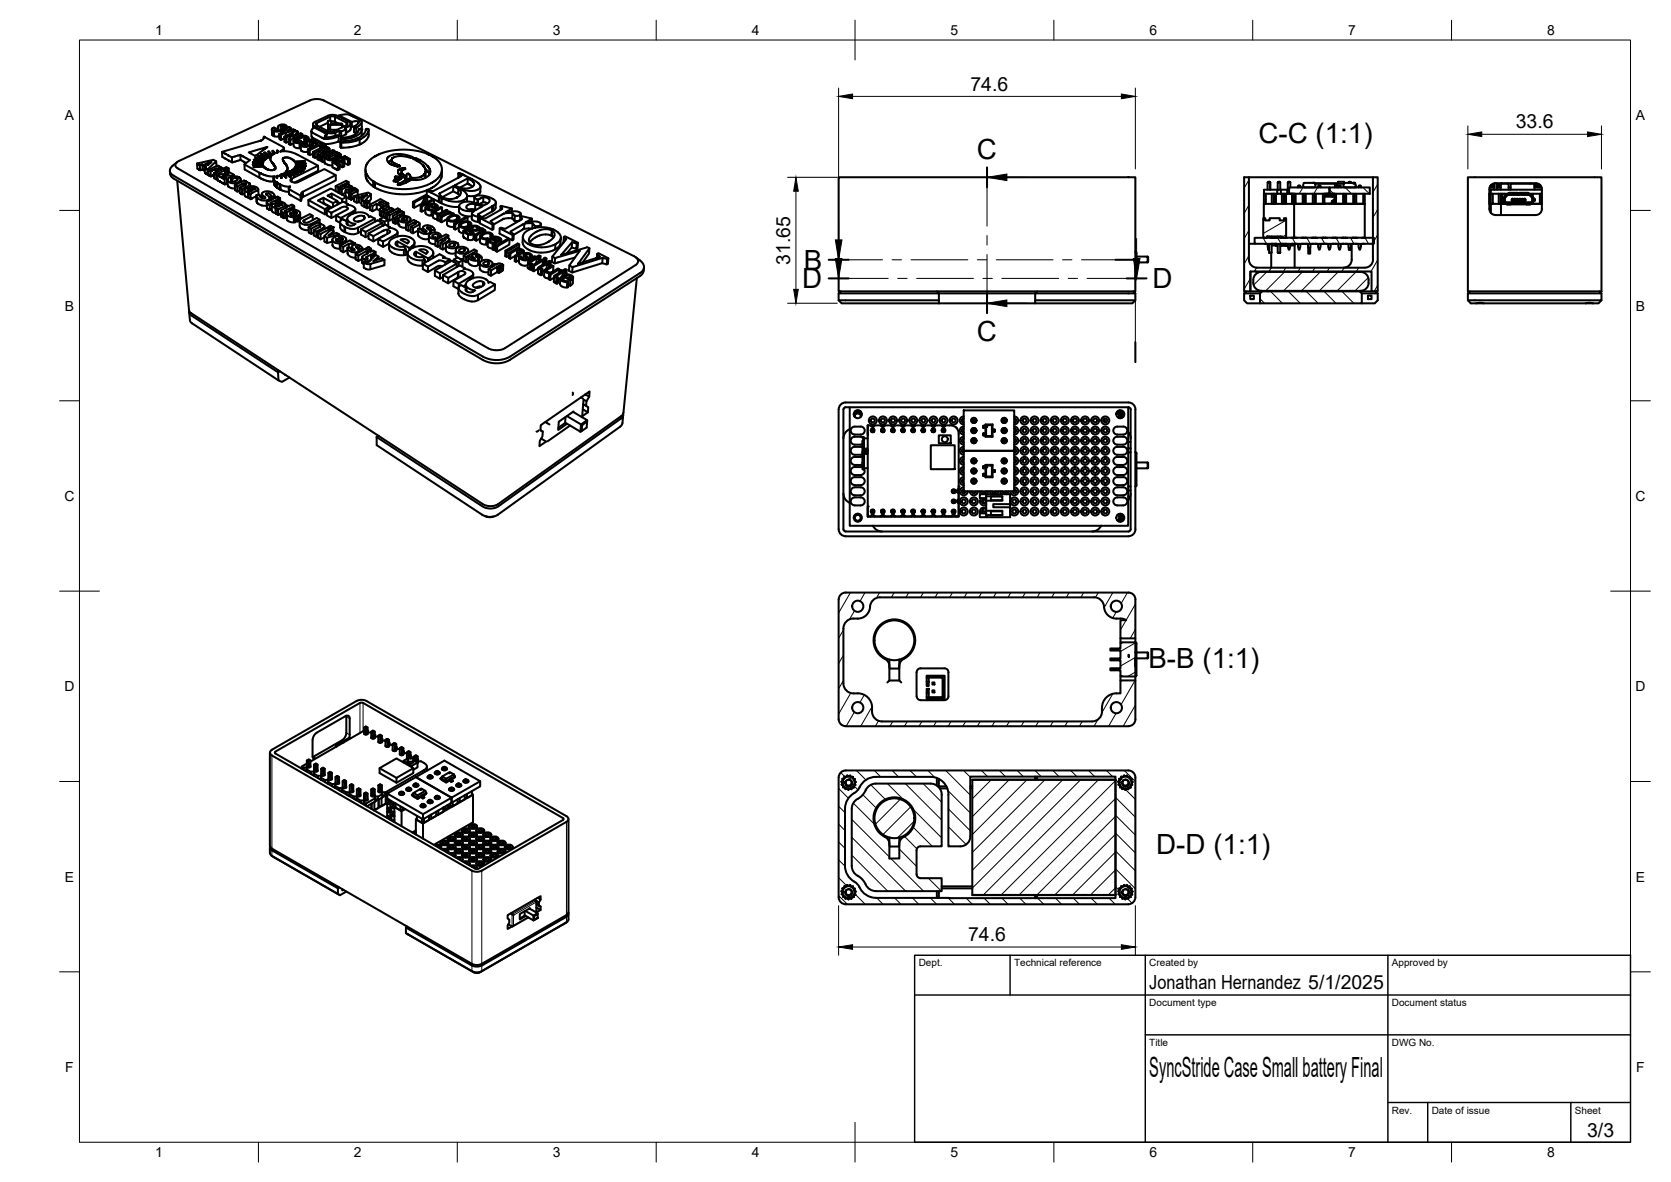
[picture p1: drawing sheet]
<svg xmlns="http://www.w3.org/2000/svg" width="420mm" height="297mm" viewBox="0 0 420 297" stroke-linecap="round" stroke-linejoin="round" font-family="sans-serif">
<defs><g id="words">
<g font-size="7">
<text x="316.4" y="36">C-C (1:1)</text>
<text x="245.6" y="40">C</text>
<text x="202.1" y="67.8">B</text>
<text x="201.7" y="72.5">D</text>
<text x="289.8" y="72.5">D</text>
<text x="245.6" y="85.8">C</text>
<text x="288.8" y="167.9">B-B (1:1)</text>
<text x="290.7" y="214.5">D-D (1:1)</text>
<text x="289" y="270.6">SyncStride Case Small battery Final</text>
</g>
<g font-size="4.9">
<text x="244" y="22.8">74.6</text>
<text x="381.1" y="32.3">33.6</text>
<text x="198.7" y="66.5" transform="rotate(-90 198.7 66.5)">31.65</text>
<text x="243.4" y="236.5">74.6</text>
<text x="289" y="248.5">Jonathan Hernandez 5/1/2025</text>
<text x="399.1" y="285.7">3/3</text>
</g>
<g font-size="3.5">
<text x="39" y="8.8">1</text>
<text x="89" y="8.8">2</text>
<text x="139" y="8.8">3</text>
<text x="189" y="8.8">4</text>
<text x="239" y="8.8">5</text>
<text x="289" y="8.8">6</text>
<text x="339" y="8.8">7</text>
<text x="389" y="8.8">8</text>
<text x="16.3" y="30.2">A</text>
<text x="411.3" y="30.2">A</text>
<text x="16.3" y="78">B</text>
<text x="411.3" y="78">B</text>
<text x="16.2" y="125.9">C</text>
<text x="411.2" y="125.9">C</text>
<text x="16.2" y="173.7">D</text>
<text x="411.2" y="173.7">D</text>
<text x="16.3" y="221.6">E</text>
<text x="411.3" y="221.6">E</text>
<text x="16.4" y="269.4">F</text>
<text x="411.4" y="269.4">F</text>
<text x="39" y="290.8">1</text>
<text x="89" y="290.8">2</text>
<text x="139" y="290.8">3</text>
<text x="189" y="290.8">4</text>
<text x="239" y="290.8">5</text>
<text x="289" y="290.8">6</text>
<text x="339" y="290.8">7</text>
<text x="389" y="290.8">8</text>
</g>
<g font-size="2.5">
<text x="231" y="242.9">Dept.</text>
<text x="255" y="242.9">Technical reference</text>
<text x="289" y="242.9">Created by</text>
<text x="350" y="242.9">Approved by</text>
<text x="289" y="252.8">Document type</text>
<text x="350" y="252.8">Document status</text>
<text x="289" y="262.9">Title</text>
<text x="350" y="262.9">DWG No.</text>
<text x="350" y="279.9">Rev.</text>
<text x="360" y="279.9">Date of issue</text>
<text x="396" y="279.9">Sheet</text>
</g>
</g></defs>
<!-- layer: Visible -->
<g fill="none" stroke="#000" stroke-width=".51">
<path d="M55.8 38.2l9.8-2.9 .5-.3 .3-.6 5 2.6v.3l-1 .8 1.7-.1 1.7 .4 6.2 3.2v1.3l-5.9 3M60.4 38.9l-2.1 .6v1.3l-2.4-1.4-.1-1.2 2.5 1.3M62.5 38.3l4.7-1.4-3 2.3zM64.2 39.6l2.5 .5-1.9-.9 2.3 .6-1.5-1.1 2 .8-1.2-1.1h.3l1.4 .9-.1 .9 1.2 1.7v.5l-.5 .3-.7 .1-1.1-.4-.6-.5-2.5 .1 2.3-.5-2.5-.1 2.5-.3-2.5-.4 2.6 .1-2.3-.7 2.5 .3zM64.4 39l-.3 .1M67.5 38.1l.7 1.2 .3-.4-.9-.8-.1 .2M68.3 32.5l.3 1.5M68.5 32.8l-.1-.5 .5-.2 .4 .2 .1 .5M68.5 32.8l.4 .2M68.5 32.8l.1 1.2M68.5 37.9l.2 .9 .4-.2-.5-.7v.5M68.6 34l.3 .2"/>
<path d="M68.6 37.9l-.1 .1M68.9 33v1.2M69.7 37.9l-.1 .5 .3-.1-.2-.5v.6M69.9 32v.5M70.2 34.2l-.5 .1-.8-.1M70.6 32.3l.1 1.1M70.6 33.9l-.4-.3v1.3l.5 .2M70.6 33.9l.1 1.2M71.1 32.1v1.1M71.1 32.8l-.5 .2M71.2 39.8l.5-.2h.9l.8 .4 .7 .6 2.6-.1-2.4 .5 2.6 .2-2.5 .2 2.5 .3h-2.6l2.4 .6-2.6-.2 2.2 .8-2.5-.5 2 1-2.4-.7 1.6 1.1-2.1-.8 1.2 1.1-.1 .1-1.7-1 .8 1.2-.1 .1-1.3-1.1 .6-.7v-.5l-1.1-1.9zM71.4 37.2v.8"/>
<path d="M71.5 34.3l.4 .3M71.5 34.8l-.8 .3M71.5 32.3l-.4-.2 .4-.4-.6-.1-.4 .2 .1 .7-.2 .3-.7 .3-.8-.1M71.6 32.2l.5-.3-.1-.3-1.1-.3-1 .4-.1 .9h-.8l.3-.3M71.6 32.8v-.6l-.1 .7M71.8 33.3l-1.2 .6M71.9 34.6l1.8-.9-1.1 1.2M71.9 34.6l.1 1.2M72.1 31.8v.5M72.6 34.9l.4 .2M72.6 34.9v1.3l.4 .2M72.6 35.5l-.6 .3"/>
<path d="M73.1 32.2l-.5-.3-1.2 1.2-1.2 .5M73.1 32.7v-.5l-.9 .7 1.5-.4 .6 .3-2.5 .5 .1 .8M73.7 33.7h.1M73.8 35.4l.1 1.4 .6 .4h.9M74.3 32.8v.2M74.9 33.1l-.4-.2-3 1.4v1.3l.5 .2M75.3 35.9l.1 1.3M75.6 36.3v1.3l.2 .3 .7 .3 .9-.1M75.6 37.1l-.2 .1M75.8 35.8l-.5 .1M75.9 36v-.3l-.1 .4M76 33.7l-.4-.2-1.9 .9 1.2-1.3v.7"/>
<path d="M76.1 34.1l-.1-.4-3 1.4v1.3l.8-.3M76.5 36.6l.1-.5v.5M76.5 35l.1 1.1-.4-.2-.4 .2-.2 .3 .2 .2 .7 .3 .9-.1 .5-.4-.1-.8 .6-.2 .3 .2-.3 .2v1.2v-1.1l.3 .2 .1 .7M76.5 34.9h.1M76.5 34.9l.4-.3-.6-.2-1.8 1 .2 .2 .8-.2 .4 .3M76.6 35l.4 .2M76.6 35.7l-.7 .2M77 35.2v1.3l-.4-.3M77 35.2h.1M77.1 36.4l-.1 .1M77.2 35.1l.4-.3-.2-.4-1.2-.3-1.9 .8-.5 .4 .4 .5 1.1 .1M77.2 35.4v-.3l-.2 .1 .1 1.2v-.6"/>
<path d="M77.4 37.5l.5 .2M77.6 34.7v.5M77.9 36.2v1.1M78.3 33v1.3l.2 .3 2.9 1.5 .6 .1 1.4-.1 1.7-.5v-1.4l.3-.1-.1-1.2 .5 .1M78.4 36.6l-.5 .2M78.7 38.2l.4 .2M78.7 38.6l-.8 .4M78.7 31.2v1M78.7 36.1l.6-.3v-.4l-.5-.3h-.7l-.9 .3-.2 1.1h-.7l-.1-.2 .3-.1M78.9 32l3.2 1.7-.4 .6 .2 .2h.9l1.8-.5 .5 .2-2 .6h-1.7l-3-1.5-.1-.5zM79.1 31.8l-.4-.4v-.3l.4-.4 3.7-1.7 1.3-.1 .7 .2 3.3 1.8 .1 .3-.3 .4-1.2 .6 .3 .1-.1 .2M79.1 32.1v-.3l2.3 1.2 .1 .3"/>
<path d="M79.4 35.6v.9M79.5 36l.4-.3 1.5 .8-.4 .3M79.8 38.7v1.3M79.8 39.4l-.6 .3M80.3 37.9l-1.2 .5 .1 1.3-.5-.3v-1.2l3-1.5 1.1 .6v.3l-.2 .3-1.4 .3M80.3 37.9l.3 .1-.8 .8M80.3 37.9v.4M80.5 36.5l-2.6 1.2v1.3l-.4-.2-.1-1.3 2.6-1.3-.5-.2v.5M80.6 39.2l3.1-1.5 .4 .2-3 1.6 .1 1.2-.5-.2-.1-1.3 .5 .3M80.7 39.9l-.4 .4M80.8 37.6l.9-.4 .5 .3-.7 .4zM81 37v-.2l-.5-.3v.8"/>
<path d="M81.1 38.2l-.8 .8v1.3l-.4-.3-.1-1.2 .5 .2M81.3 38.9l-.2-.7 .1 .8M81.4 36.5v.3M81.4 33l1.3 .5 1.6-.2M81.6 39.7l3-1.5 1.1 .7-.3 .5-1.9 .9-.9-.1zM81.6 39.7v1.3l1.1 .5h.9M81.7 37.2v.6M81.8 38.2v.4M82.1 37.3v.3M82.1 33.7v.9M82.4 30.5l.3-.2 .4 .1 .1 .6 2.8 .1v.2l-.2 .1h-2.8v1.2h1.7M82.4 30.5l.2 .8"/>
<path d="M82.4 30.5l.1 1.2M82.5 30.8l-2.2 1.1M82.5 31.8l.1 .7M82.5 31.7v.1M82.6 31.3l.4 .1M82.6 31.3v1.2M82.6 32.5l.4 .1M82.8 37.5l.1 .6M83 29.3l-3.3 1.6v.6M83 29.3h1.2M83 29.3v1M83.2 30.5l1 .1"/>
<path d="M83.2 31h.1M84.1 38v.4M84.2 30.6v-1.3l3 1.5M84.2 30.6l.9 .4M84.6 38.7l.4 .4-1.1 .6-.6 .2-.8-.2 2.1-1v.6M85 38.9v.2M85.2 29l3.3 1.6M85.2 29.3v-.3l2.3-.2 3.3 1.5 .2 .4-.2 .4-1.2 1M85.3 32.9l-1 .4v.8M85.4 34.1l.4 .2M85.6 35.7v1.2M85.6 35.7l.2 .1"/>
<path d="M85.6 35.7v1.3M85.6 37l.2 .1M85.6 36.9v.1M85.7 34.8v.7M85.7 34.7l3-.6 1.2-.8 .4-.8 .7 .1-.5 1-1.1 .7-2.2 .6-1.2 .1zM85.7 39v.7M85.8 33v1.3M85.8 35.8v1.3M86 31.3v.7M86 31.2l.1 .8M86.1 31.5l.4 .3M86.6 39.7l-.8 .4 .7 .4 .1 1.3-.5 .2"/>
<path d="M86.6 39.7l.9 .5M86.6 39.7l.1 1.3M86.9 32.5l.1 1.3-1.2 .5M86.9 32.5l-1.1 .5M87 32.4v1.4M87.2 30.8l.2 .4-.3 .3-3.7 1.7-.9-.2-2.9-1.5-.2-.3 .3-.3M87.2 30.8v.6M87.9 39.9l-.4 .3v1.3l-.8-.5M87.9 39.9l.1 1.3-.5 .3M87.9 39.9l-1.3-.6-3 1.5v1.2l1.3 .8M88.2 31.1l-.1 1.5-1 .7M88.5 30.6v1.3l-.3-.2"/>
<path d="M88.5 30.6l.9-.2 .8 .2-.1 .4-1.1 .9 .6 .2M89 31.9v1.3l.6 .2M89.2 31.7l-.7 .2M89.6 32.1v1.3M90 33.1l-.4 .3M90.4 35l1.8-1.2 .5-.9-.1-.4h-.6l-.5 1.2-1.4 1-1.8 .5-2.5 .3-.2 .2M90.4 35l-2.2 .7-2.4 .1M90.4 35v1.3M90.4 36.3l-2.2 .7-2.4 .1M91 32.6l-.1 1.6M91 30.6v1.4l-.3 .4M92.7 32.6v1.4l-.3 .9-.7 .7-1.3 .7"/>
<path d="M103.9 39.9l.4-.2 1.1 .4M103.9 39.8l2.2 1.5 .9 1.2M42.7 43l.3 1.2 .7 .7 77.7 45.6a7.2 7.2 0 0 0 6.8 0l32.7-21.1 .7-.8 .3-1.4M44.5 40.8l-1.1 .9a1.36 1.36 0 0 0-.7 1.3 1.36 1.36 0 0 0 .9 1.1l77.8 45.5a7.2 7.2 0 0 0 6.8 0l32.8-21a1.73 1.73 0 0 0 .9-1.6 1.73 1.73 0 0 0-.9-1.5l-1.2-.9M44.5 40.8l33.4-15.6a4.6 4.6 0 0 1 3.5 0l78 39.2a1.21 1.21 0 0 1 1 .9 1.21 1.21 0 0 1-.6 1.3l-32.8 20.9a4.6 4.6 0 0 1-4.3 0l-78-45.2a.85 .85 0 0 1-.6-.7 .85 .85 0 0 1 .4-.8zM44.6 45.4l2.9 32.5 .3 .6 73.5 48.1a3.8 3.8 0 0 0 4 0l31.3-22.4 3.5-34.3M50.9 41.3l-.7 .2 .1 1.3-.7-.4-.1-1.3 .7 .4M51 42.6l.5 .3M51.4 42.2l.4-.3-.9-.6 .1 1.3-.7 .2M51.6 41.1l1.6-.4-.9 .8zM52.4 43.7l-.2 .2M53.8 44l-.8 .3"/>
<path d="M54.3 42.4l.4-.1 .5 .2M54.3 42.4l-1.4 .6 .1 1.3-.5-.3-.1-1.3 .5 .3M54.3 42.4v.8M54.4 40.5l-.7-.3-4.2 .9M54.4 41.7v-1.2l-2.2 2.1v1.3l-.7-.4-.1-1.3 .8 .4M54.7 45l-.3 .1M55.3 41.9l-.2 .1 .8 .2v.3M55.3 42l-.6-.4-2.3 1.1M55.9 42.2l-.7 .3 .1 .3M56.4 42.3l.6 .3v.4M56.6 43.2l.5-.2 1.7 .9M56.6 43.8v-.6l.9 .5-2.3 .1-.6 .2"/>
<path d="M56.7 42.7l-2.4 1.1 .1 1.3-.6-.3v-1.3l.5 .3M56.7 43.1v-.4l-.6-.3-2.3 1.1M57 42.6l.5-.3 .1 .9M57 44.8l-.5 .2v1.3l-1.8-1-.1-1.3 1.9 1M57 45.5h.2M57.2 45.2l.2 1.6 .6 .4 1.1 .1M57.3 44.9l.7-.4 1.1-.2 1 .3 .5 .6-.7 .6-1.3 .3-1.2-.5-.2-.3zM57.5 42.3l-.6-.3-.5 .3v.3M58.3 44.2h-2.4l1.1 .6 .1 1.3-.6 .2M58.4 40.8l2.1-.6-.1-1.3 2.4 1.3-1.4 1.1M58.8 44.3v-.4l-.5 .3v.2M59 46.5l2.4-1.1 .6 .3-.2 .1 .8 .2 .3 .3-.2 .3-1.9 .9-.6-.3 1.6-.8v-.3h-.5l-1.7 .7 .1 1.4-.6-.4z"/>
<path d="M59 46.5l.6 .3M59.6 44.8h-1l-.5 .2-.1 .4 .4 .2h.7l.6-.4-.1-.3M59.6 45.2v-.4v.5M60.2 47.2l.1 1.3 .6 .3M60.3 47.9l-.6 .3M60.5 40.2l1.4 .8M60.6 45.1v.6M60.8 47.5l.1 1.3M61.4 47.8l.1 1.4 .9 .4-.1-1.3h.3l-.2 .1M61.5 48.6l-.6 .2M61.8 46.1v.3M62 45.7v.1"/>
<path d="M62.3 47.9l.1-.2 .9 .2M62.3 47.7v.2l.3 .1 .9-.2h-.3M62.4 48.4l.1 1.3M62.4 49.6h.1M62.9 46.9h1.2l.7 .4 .1 .3-1.9 1.1 .1 1.4-.6-.4M62.9 46.3v.6M63 48.8l-.6-.4 .1 1.3M63.1 50h.1M63.5 47.3l-.6-.4v.4M63.5 47.2v.3M63.6 47.5v-.3l.6 .2-.3 .2-1.6-.4-.8 .3-.1 .3 .2 .2 .7 .3M64.4 49.3l.2 1.6-.1-1.3 .6 .4 .8 .4h1l.7-.3 .2-.5-.8-.7 .1-.3h.5l.5 .4v1.3l-.3-.3"/>
<path d="M64.4 49.3l-1.3 .7M64.6 50.9l1.2 .7 1.3 .1M64.9 47.5v1.5M64.9 49v.1M65.2 43.4l-3.8-2.1 .1 1.3 3.8 2.1-.1-1.3 1.8 .7 1.7 .3M65.3 44.7l1.8 .8 1.6 .1v-1.2l.3-.1-.1 .7 .5 .7M65.4 49.1l.3 .6 1 .2v-.3l-.7-.6-.2-.4 .5-.4 1-.1 1.4 .5 .3 .5v.6v-.5M65.4 49.3v-.2l-.9-.1v.6M65.8 48.7l.1 1.1M67 48.7v.2M67.1 51v1.4l.7 .4M67.8 49.7l.1 .7"/>
<path d="M68.1 50.9l.2 .3M68.1 49.3l.9 .1v.3M68.1 51.1v-.2l1.2-.6v.8M68.3 51.7l.1 1.4 1 .4M68.3 51.5v-.3l-.5 .3v1.3l.5-.3M68.3 49.8l.3 .2-1.5 .9 .1 .3 .6 .3M68.9 44.9v1.4l.6 .7-.1-1.3 .3 .2M68.9 45.6h-.2M69.2 51.6l.1 .3 .3 .1 .7-.2-.9-.3-.2 .1v.2M69.3 50.3l.4 .3v.6M69.5 44.2l.1 .5 .2-.4M69.7 50.6l.4-.3v.4"/>
<path d="M69.7 50.8l1.1-.1 1 .6-.1 .4-1.8 .9 .1 1.4 .7-.4M69.8 44.2h-.3l.1 .5M69.9 52.7l.1 1.3-.6-.3M69.9 52.7l-.6-.3 .1 1.3M70.1 51.7l.1 .1zM70.4 46.3l-.7-.4 .1 1.3-.3-.2M70.4 51.2l-.7-.4v.4M70.4 49.8l.1 .9M70.4 49.8l-.7 .3 .4 .2M70.4 49.8l-.6-.4-.7 .4-.3-.2-.5 .2 .1 .3M70.4 44l.5-.2-.1 .9zM70.4 51.1v.3"/>
<path d="M70.5 51.4l-.1-.3 .7 .2-.3 .2-1.1-.3-.7-.1-.7 .5 .4 .5 .8 .1-.2 .2 .1 1.3M70.5 46.4l-.1-.1v1.3l-.6-.4M70.6 47.7l1.1 .4 .9 .1M70.6 53l.1 1.3 .5 .4-.1-1.3 .3 .1M71.6 43.4l.1 1-.1-1-.4 .3 .8 .9-.3-1.2v1.1M71.6 53l.3 .2 .1 1.4-.6 .2M71.8 51.5l.1 .7v-.4l.3 .2-1.6 .9 .1 .2 .4 .3M71.9 53.2l-.5 .3v1.3l-.2-.1M72.1 53.7l.1 1.6M72.1 54.1l-.2 .1M72.1 54v-.4l.4-.4 1.6-.5 1.2 .5 .2 .4-.3 .4M72.1 54l.7 .4 1.1 .2"/>
<path d="M72.1 54l.1 1.3M72.2 55.3l.8 .5 .9 .1M72.6 47.3l.1 1.5 2.9 1.7v-1.3M72.8 47l.1-.1-.3 .4 .1 .3 2.9 1.6M72.8 46.9l-1.1-.1-1.2-.4 .1 1.3-.2-.1M72.8 52.4l-1.2 .7M73.2 53.5l-.3 .4 .5 .3 .6-.1 .3 .4v1.4h-.4v-1.3l.4-.1M73.2 54.1v-.6l1.5 .8M73.2 52.6l-.4-.2 .1 .6M73.3 45.6l.9 .3 .6-.1 6.8-3.3 2.8 1.5 .1 1.3-8.3 4.2M73.6 53.2h.8l.3 .3-.2 .2zM73.7 52.4l-.5 .2 .1 .2"/>
<path d="M74 51.8l-.6-.4-.7 .4-.4-.2-.4 .2M74 52.7v-.9l-.7 .3 .4 .3v.4M74.8 54.3v1.4l-.5-.3M74.8 54.3v1.4M75.1 54l.1 1.4zM75.1 54l-.3 .3M75.3 55.5l.1 1.4 .2 .4 .8 .4 1.2 .1M75.5 53.5v1.5l-.7 .6M76.2 48.2l-.5 .5-.1 1.8M77.5 50.3l4.2 2.3M77.6 57.1l2.3-1.2 .7 .3-.2 .1 .7 .2 .4 .3 .1 .2-.3 .3-1.8 .9 .1 1.3-.7-.3v-1.4l.6 .4M78.6 54.2l-.7-.4-2.1 1.1-.5 .5 .4 .7 .8 .3 .9 .1 .9-.2"/>
<path d="M78.7 55.3l-.1-1.1-2.1 1.1v.5M78.9 58.5l-.6 .3M79.8 40h.1M79.9 59.3l-.3 .2M80 41.6l-6.7 3.3v.7l-.3-.2 .3-.5M80.4 55.2l-.8-.4-2.4 1.2-.8-.3-.1-.2 .2-.2M80.4 56.1v-.9l-2.1 1.1v.4M80.4 56.7l-.6-.1-1.6 .9 .1 1.3-.7-.4v-1.3l.6 .4M80.5 57l-.1-.3 .1 .2-1.6 .9M80.6 56.2v.1M81.3 49.7l2.4 1.3M81.3 49.7l-1.3 .7 2.8 1.6"/>
<path d="M81.3 49.7l.1 1.3M81.4 51l2 1.2M81.4 51l-.2 .1M81.5 59.4l.7 .3M81.6 59.6l-1 .5M81.6 56.9v.7M81.6 40.5l-.4 .2M82.1 52.8l4.3-2.1 1.1 .6-.4 .2 1.1 .1 1 .5 .1 .5-.5 .5M82.6 57.1v.3M82.6 59.2l2-.7 .7 .4v.4M82.8 52.5v-.5l-1.1 .6v1.3l.5-.3M82.9 57.6l-.6-.4-2.4 1.2"/>
<path d="M83 57.9l-.1-.3-2.3 1.2v1.3l-.6-.3-.1-1.4 .7 .4M83.2 57.7v-.3l.6-.3v.9M83.3 53.5l-1.2-.7 .1 1.3 1.1 .7v-1.3l2.8-1.5 .7-.1 .5 .2 .2 .3-.2 .3-2.8 1.4 1.2 .7M83.4 48.6l2.6 1.5M83.4 49.7v-1.1l-1 .6 2.4 1.3M83.6 40.8l1.3 .7M83.8 57.1l-.7-.3-.5 .3 .6 .3M83.9 58.1l-.7-.4-1.7 1.7 .1 1.3 .7 .4-.1-1.4 3.1-.8M83.9 58.7v-.6l-1.3 1.1M84.4 46.8l.6 .3v1.3l.4-.2M84.4 44l-8.2 4.2v1.3l-.3 .3-.2 .6M84.5 54.1v1.3l1 .6"/>
<path d="M84.5 54.2l-1.2 .6M84.8 50.7l.7 .4M84.8 51.4v-.9l-1.1 .5 .1 1M85.2 59.8l.7-.1 .4 .4-.2 .2zM85.3 40.4l.1 .8-.5 .3v1.3l.5-.3v-1.3l-.9-.4 .8-.4 .7 .3M85.4 41.7l.7 .3M85.4 48.6v-1.3l.5 .3 .1 1.3M85.5 55.8l.1 1.6 1 .9M86 40.7l.1 1.3M86.5 40.5l-.5 .2M86.6 57h.1l.1 1.4-.2-.1zM86.7 41l-.2 .1"/>
<path d="M86.7 57l1.7 .5 1.6-.3M86.8 58.4l1.7 .5 1.5-.4M86.8 50.9l.3-.1v-1.3l-3.9-2.1-5.7 2.9 .1 1.3 4.1 2.3M86.9 48v1.4M86.9 48.4l-.9 .5M87.1 49.5l-1.1 .6v.7M87.1 49.6l.7 .2M87.3 55.3l-.4 .2M87.3 55v.7M87.4 55.8v.7M87.5 51.3v.2M87.7 48l.9 .1-.6 .1h-.3z"/>
<path d="M87.7 46.5v-.7l-.7-.4-2.6 1.4v1.3M87.7 45.8l-2.7 1.3M87.8 48.6v1.3l.5 .3M87.8 48.6l.5 .3M87.9 47.1l.5-.2-.7-.2 .2-.1-.5-.3-2 1M87.9 47.6v-.5l-.7-.1-1.3 .6M88.1 47.6v-.3l.6-.2 .7 .2 .5 .5-.1 .3-1.4 .7 .1 1.3 .5-.3M88.1 47.3l1.1 .4-.3 .2-1.4-.4-.6 .3 .1 .4 .9 .3-.1 .1M88.3 48.9v1.3M88.3 50.2h.1M88.4 48.8l-.1 .1M88.4 46.9l.1 .3"/>
<path d="M88.5 50.1l-.2 .1M88.6 47.6v.2M88.6 53.2l.2-.1v.6M88.7 53.7l-.1-.5-2.9 1.6v.6M89 49.3l.7 .3M89 56.5v-.3l.4 .1-1.1 .4-.8-.1-.4-.4 .3-.4-1.2-.7-.6 .3-.1 .5 .3 .5 .8 .6M89.1 54.8l1.5-.6 .7 .1 .5 .4-.5 .5-1.3 .5-.6-.1-.4-.3zM89.3 52.5l.1 1M89.9 47.8v1.3M90 57.2v1.3M90.2 49.5l-.5 .1M90.3 50.8l-.6 .1"/>
<path d="M90.7 57.6l.1 1.3 1.1 .7M90.8 58.2l-.8 .3M90.8 55.5l-.9 .2M90.9 50.3l.3-.3-1-.5 .1 1.3 .6 .3M91.5 54.4v.7M91.7 50.7l.6 .3v1.4l-.6-.4zM91.7 50.7l.6-.3 .6 .3v1.3l-.6 .4M91.7 51.8l-.1 .2M91.9 42.6v1.8l.6 1.2 1.4 1.2-.1-1.2 .3 .2M91.9 58.3v1.3M92.2 48.9l-.7 .8-.6-.4 1.3-.4M92.6 58.7l1.3 .6"/>
<path d="M92.6 59.2l-.7 .4M92.8 50.6l.5-.5v-1.3l-1.7 1.9v1.3l-.7-.4v-1.3l.7 .4M92.9 50.7l-.6 .3M93 51.4l.6 .4M93.3 48.8l-.7-.4-3.6 .9v1.3l.7 .3v-1.3M93.8 45.6l-1-.9-.8-1.2-.1-1.1 .4-1.2 .8-1.1 1.1-.8 1.9-.9 1.8-.4 4-.4 2 .1 2.4 .6 1.2 .4 2 1.1 1.2 1.3 .4 .9-.1 1.3-.8 1.4-1.6 1.2-2.3 1-2.9 .5-3.5 .1-2.7-.5-2.9-1.2v1.3h-.1M94.3 55l-1.1-.6-.5 .2-.3-.7-.9-.4-2-.1-1.4 .6-.6 .5-.2 .4 .4 .8 1.3 .5M94.3 55l-4.3 2.2M94.3 55v.7M94.3 45.8h-.2l.1 1.3-.3-.3M94.3 47.1l1.4 .7 1.8 .6 3.1 .4 3.4-.1 3.5-1M94.7 51.2l-1.1 .6 .1 1.3-.7-.3v-1.4l2.7-1.4 1.9 1.1-.5 .3"/>
<path d="M94.7 51.2v1.3l-1 .6M94.7 51.2l1.3 .7M94.7 52.5l.8 .4M95.5 52.7v1.4l.3 .2M95.5 55.1l1.2 .6M95.8 51.2v-.5l-.6 .2 1.3 .7M95.8 50.7l1.3 .7v.2M95.8 53l.7 .2-.1 1.4M95.8 54.3l.6 .2M95.8 53v1.3M96.1 56l-4.2 2.3M96.2 56.8l-.1-.8-1.1-.6-4.3 2.2 1.2 .7"/>
<path d="M96.4 52.7v.1M96.4 54.6l-.9 .5v.6M96.4 54.6v-1.3l.6 .3v1.3l.4-.2M96.4 54.6l1.2 .6-.9 .5M96.5 52v-.4l-.5 .3v.3M96.7 55.7v.8M97.4 53.8l.5 .3M97.4 57.7l-1 .2-2.5 1.4v1.4l2.7-1.5M97.4 57.7l.6 .3 .1 .3-3 1.7M97.4 57.7v1.1M97.6 40.7v.1M97.6 51.1v.7"/>
<path d="M97.8 52.5v-.6l-.6-.3-1.7 .9v.3l.3 .2M97.8 51.9l-1.4 .9 .6 .1 1.4-.7 .5 .3v.4M97.9 54.1l.1 1.3-.4-.1v1.2l-.3 .2M98.1 57.3v-.2l-.4 .2 1 .1 .8 .4 .4 .4v.4l-3.6 2.1v1.3l-1.2-.6v-1.4l1.2 .7M98.1 57.1l-1.3-.7-4.2 2.3 .1 1.3 1.2 .7M98.4 40.3l-.8 .4M98.4 40.2v1.2M98.8 54.4v1.4l.4 .3M98.8 55l-.8 .4M98.9 52.5l-1.9 1.1M99 45.5l.2-.2h.4l.3 .2 .1 .2M99 45.4v.2l.7 .1h.3v-.2"/>
<path d="M99.2 54.8l.3 .1v1.3l-.3-.1zM99.6 54.4l.3 .3v1.3l-.4 .2M99.8 53.7v-.3l.3 .2-1.3 .7v.3l.4 .2M99.8 53.4l.3-.2 .3 .2 .6-.3 .6 .3v.9M99.9 54.7l-.4 .2M99.9 41.4l-1-.5-.4-.5v-.5l.5-.4 1.8-.3 2.5 .5 .5-.2-1.2-.5-2-.3-1.8 .1-1.1 .6-.4 .5 .4 .9 1.6 .9 .8 .2 .5-.1-.7-.4v.4M100 58.4v1M100.2 55.1l.1 1.6 .8 .5h1M100.2 55.5l-.3 .1M100.3 54.8l.7-.4 .9-.1 1 .3 .3 .6-.8 .6-1 .1-1.1-.5zM100.3 45l-.5-.1-.6 .1 .9 .3h.3v-.2M100.4 45.2l-.1-.2v.3"/>
<path d="M100.6 53.3v-.6l-.6-.3-2.6 1.4v1.3M100.6 52.7l-2.7 1.4M100.6 53.9l-1 .6M100.9 44.6v.3h-.3l-1.3-.4 1-.1 .6 .2v.3M100.9 43.6l-.5 .3M100.9 43.1v1.2M101 54.4v-.3l-.4-.2v.6M101 55l.8-.3 .7 .2-.3 .4-.6 .2-.6-.1zM101.4 53.9v.4M101.6 54.7v.8M101.6 53.4l-.6 .3 .4 .2-.4 .2M101.9 44.2l-.8-.6-.2-.4 .2-.5 .7-.2 .1-.2h-.9l-.8 .5-.1 .4 .2 .5 .7 .6 1.2 .6v1"/>
<path d="M102.1 56.4l.6 .3M102.1 45l-.4 .4-1.7 1M102.2 44.9l-.1 1M102.2 44.3l-.3-.1v.6M102.3 54.8v.5M103 45.3l-.2-.3-.4-.1-.2 .4M103.2 55.1v.6M103.3 57v1.3l.5 .3M103.3 44.6v.6v-.6l.4 .1M103.3 44.6l-.3-.8-.6-.1-.2 .3v1.6M103.3 57.7l-.6 .3M103.8 57.3l-.5-.3 1.3-.7-.1-.3h-.5l-1.3 .7v1.3l-.6-.3v-1.3l1.9-1.1 .6 .3-.1 .1 .8 .2 .2 .4-1.7 1v1.3l1.3-.7"/>
<path d="M103.8 50.7l3.1-1.6 .5 .2-.1 1.6M104.2 50.9l-.4-.2v1.3l.4 .2v-1.3l2.7-1.5-1.1 2.3M104.6 55.6h.1M105.1 57.6v1.4l.2 .5 1.3 .6 1.2-.1M105.5 40.8v-.6l1.5 1 .8 .9 .4 1.2-.4 .8-1.7 .9-1.2 .2-1.7-.1-.6 .5-1 .5-1.2 .4-.4-.1M105.5 40.2l-.1 .5M105.5 56.2v1.3M106 51.2l-1.8 1M106.3 57.2v.9M106.9 49.4v.1M107 42.5v.8l-.5 .7-1.2 .6-1.6 .1v.5M107 42.5l1 1.3"/>
<path d="M107 52.1v1.5l.6 .5 .9 .1v-1.3l.3-.1M107 52.7l-1 .5M107 42.9l-.1 1.8M107.4 57.1v.2M107.4 49.3l-.9 2 2.3-1.3 .4 .2M107.8 51.7l-.3 .3v.3l.4 .3h.8l.1 .2v1.4h-.3M107.8 59.2v1.4l.2 .3 .7 .4h.8M108.1 51.5l1.1-.1 .3 .2 .1 .3-.3 .3zM108.3 58.2v.5M108.4 57.6l-.5-.5-.6 .1 .9 .8 .1 .3-.3 .3-.8 .2-1.4-.4-.6-.5-.1-.4 .9 .2M108.4 58.6v-1v1M108.4 57.8h.9v.6"/>
<path d="M108.7 56.9l-1.2-.3-1 .3-.2 .4 1 .8-.2 .2-.9-.2-.2-.5M108.7 57l.5 .4 .1 .4M108.7 56.9v.1M108.8 53.5l.1 .1M108.9 53.2v1.5l1 .4M109.1 51.2l.1-1-3.1 1.7-.1 1.3-.3-.1 .1-1.4 .3 .2M109.3 52.8v-.3l.7-.6v-.3l-.4-.3-1.2-.1-1.3 .6-.1 .4 .2 .3 1.3 .4M109.3 52.5l-1.5-.8v.9M109.5 53.1l-.2 .2 .2 .2 1 .1 1.7-.9 .3 .2v.5M109.7 60l-.2-.4-.7-.1-.1-.3 .6-.3h.7l.1 1.1M110 53.9l.3-.1-.3 .2M110 51.8v.7"/>
<path d="M110.1 59.3l.7 .1v.2M110.3 49.4l-3-1.6v1.4l3 1.5v-1.3l.3 .1M110.5 48.6v.1M110.7 55.2l-.4 .2M110.8 59.4l-.2-.6-1-.4-.9 .1-.8 .5-.1 .3 .4 .4 .7 .3h.8v.2M110.8 59.2v.4M111 51.1l2.5 .8 1.9 .1M111.1 49.8l-.5-.3-.1 1.3-.2-.1M111.1 42.6v1.7l-.5 1.2-1.2 1.2-1.8 1M111.1 53.3l.1-1.1-.4-.2-1.9 1.2 .3 .4 .8 .2M111.2 52.2l-1.6 .9-.1 .4M111.9 60v.4"/>
<path d="M112.4 55.1l-1.4 .7M112.4 55.1h.1M112.4 55v1.5l.1 .2 .7 .3h1M112.5 52.9l-2.2 1.2-.1 1.3-.3-.1 .1-1.3 .3 .1M112.5 54.7l.8-.5 .7-.2 1.1 .2 .4 .5-.4 .6-1.1 .4-1.4-.3-.2-.3zM112.7 59.9l.1-.7-.9 .5 1 .4 .1 .2-.3 .3M112.8 59.2l-.7-.3-2.6 1.5v1.3l.6 .3M112.9 54.8l1.2-.5h.7l.3 .3-.3 .5-.9 .4-1-.2zM113.3 53.5l.8 .2v.3M113.3 53.5v-.2l-.3-.2-2.3 1.3M113.3 53.3l-.4 .2h.4M113.5 53.7l-1.1 .1-1.3 .7-.1 1.3-.3-.1v-1.3l.4 .1"/>
<path d="M113.8 53.9l-.3-.2v.4M113.9 48.1l1.3 .6v-1.3l.6 .5 .1 .7-.4 .6-.5 .4-1.5 .4h-1.1l-.9-.3-.6-.4-.4-.6M114 46.8l-3.5 1.8M114.1 53.7l-.3 .2v.2M115.2 48.7l.4 .4M115.2 47.4l-1.2-.6-.1 1.3-2.6 1.4M115.2 44.6l.1-1 .7 .6-7.2 3.9-1.2-.4-.3 .1M115.3 43.6l.3-.1 3.9 2 1.2 1 .1 .6-.9 .7-1 .2-1.7-.1-1.3-.4 1 .7 .6 1-.3 .7-1 .6-1.2 .2-1.4-.1-2.5-.8-.1 1.3-.5-.3M115.4 56.6v1.5l.5 .4 .6 .1M115.4 57.2l-.9 .5M115.4 51.8v1.3l.3 .6 1.3 .6 1.6 .1M115.5 54.7v.7"/>
<path d="M117.2 57.9l-.3 .3 .6 .4 .6 .2 .5-.2-.4-.4v.6l.1-.6-.8-.3h-.3v.5M117.5 57.6v.2l-.7-.1-.3 .4 1.2 .8M117.5 57.6l.2-.2h.6v-.3l.4-.3 .8-.1 .7 .2 .5 .4 .7 .2v.4M117.5 49.3l-.1 1.4M117.6 55.6v-1l-3.1 1.8v1.3l-.4-.2 .1-1.3 .3 .2M117.6 54.6l-.3-.2-3.1 1.8M117.6 46.1l1.2 .8M117.6 44.8l-3.3 1.8 1.5 .6 1.1 .2 1.4-.2 .8-.6 .1-.4-.2-.4-1.4-1v1.3l-1.9 1M117.8 55.9h-1.2l-.6 .4-.2 .4 .6 .4 .8-.1 .8-.6-.1-.4M117.9 57l-.7 .2-.9 .1-.6-.3-.3-.4 .2-.5 .9-.4h1.4l.6 .5-.1 .4-.4 .3v.5M117.9 56.6v-.6l-.1-.1-.1 .8M117.9 57.6l1.2 1-.6 .4-.8-.1-.1 1.3-1.1-.7v-1.5"/>
<path d="M118 56.9l-.1 .5M118.2 57.3v.1M118.5 56.3v.6M118.7 53.6l-.1 1.4 .5 .5 1.1 .3v-1.3h.4M119.1 59.3h.3M119.1 58.6l-.1 1.5-.5 .3-.9-.2M119.1 53.1l-.4 .4v.3l.6 .4 .9 .3M119.3 49.5l-.1 1.4M119.5 52.6l.2 .1M119.5 51.3h-1.5l-.7 .4-.1 .4 .9 .6 1.3 .1 1.9-1-1.8-.5v1.3l-1.6 .1M119.9 57h-.9l-.3 .4 .5 .3h.7l.4-.2-.3-.4M120 57.7l-.1-.7v.7"/>
<path d="M120.1 50.1l-.7-.3-.1-.4 .6-.2 1-.1 2 .4 1.5 .8 .3 .7-.6 .7-.1 1.3-.3 .2M120.2 50.2l-.1-.1-.1 1M120.3 53.8l-.1 .2 .7 .4v.3M120.5 51.3l1-.5v-1.3l1.1 .2 .5 .5-.1 .6-1.3 .8-3.8-.9-1.4 .1-1 .7v.6l.8 .6 1.1 .3 1.7 .1M120.6 57.6l-.8 .4-.8-.1-.8-.4-.3 .2M120.6 55.8h.1M120.7 57.5l-.1 .8M120.7 60l-.9 .5M120.7 59.4v1.4l.5 .5 1.1 .2v-1.4h.3M120.8 46.9v1.4l-.4 .5-1.3 .5-1.6-.1M120.9 54.4l-.3 .1v1.3h-.4M121.1 58.1v-.5l-.4-.1-.1 .8"/>
<path d="M121.4 57.5l-.3 .1M121.5 50.8h.1M121.5 50.8l1.1 .3M121.5 49.5l-1.3 .7v1M122 58.4v-.5l-.3-.2-2.2 1.3M122 57.9l-2.2 1.3v1.3l-.4-.2 .1-1.3 .3 .2M122.5 60l.6 .1M123.3 59.3v-.5l-.9-.2-.9 .4-.3 .3 .2 .5 1.1 .1 .1 .2v1.3l-.3 .1M123.7 59.4l-.4-.1v.7M123.7 51.8l-3.3 1.9-.1 .4M123.8 59.4l-.1 .6 .1-1.1-1-.5-1.1 .1-.9 .6-.1 .4 .3 .3 1.3 .3M123.9 59.1l-.1 .9"/>
<path d="M124.1 51.7l-.4 .1v1.4l-2.6 1.5M124.1 56.3l-.3 .1v1.3l-3.2-1.6v-1.3l3.2 1.6M124.4 59.7l-.2-.2v.6v-.6h.2h.7l.8 .4 .1 .4-.1 .8M124.7 50.9l-.1 1.4-.6 .7M125.8 52.8l.1-1 .4 .7-4.3 2.4-1.1-.3-.3 .2M125.9 51.8l2.8 .6v.7M128.7 52.4l-1.5 .9 2.5-.2 .8 .2 .5 .4-.4 .5h-1.1l-.1 1.3-.6-.6M128.9 53.6l-2.2 .1-3.4 1.9 .8 .7v1.3l-.3 .1M129.2 58.9l-.3 .2-.1 1.3-3.2-1.7v-1.3l3.3 1.7M129.5 54.2l-.6-.6-.1 1.3-2.2 .1-2.5 1.4M130.8 55.3l.1-.9 .3 .5a.3 .3 0 0 1 0 .4 .3 .3 0 0 1-.4 0l-3.8 2.2-1.1-.3-.3 .2M130.8 55.3l-.6 .2h-.8"/>
<path d="M130.9 54.4l2.8 .5-.1 .8M131 53.8l-.1 .5M131.5 59.5v1.9l.7 .9 .9 .6 2.6 .6 1.7-.1 1.4-.3 .8-.4 .1-1.3 1.1-1 .2-.9-.3-.6-.6-.7-1-.5-1.2-.4-2.4-.2-2.3 .5-1.5 1.1-.2 .7 .1 .7 1.1 1.2 2.1 .7 2.5 .1 2.4-.7M131.8 56.2l-3.5 2 .9 .7-.1 1.3-.3 .2M133.5 59.2l1.8-1.2 1.7-.4 1.4 .2 .7 .3 .3 .6-.1 .8-1 1-1.6 .8-1.3 .3-1.4-.2-.8-.5-.2-.7zM133.6 55.7h1.4l1 .4-.1 .5-.6 .2h-.7v.4M133.7 55l-1.5 .9 1.4-.2M133.7 55v.7M133.8 57.5h-2M133.9 56.2h-2.1v1.3l-2.6 1.5M134.5 56.8l-.6-.6-.1 1.2M134.6 56.8l-.1 .5"/>
<path d="M136 56.4v.7M138.7 59.3l-1.2-.4-1.5 .2-1.7 .7-1.1 1.1M138.7 59.3l.5 .4M138.8 57.9l-.1 1.4zM141 59.8l-.2 1.7-.5 .7-.7 .5M141.8 59.5l.3-.1 3.2 1.6-.1 1.4-.3 .1M210.9 44.5h74.6v28.7h-74.6zM312.8 44.5h1.2v20.8a2.04 2.04 0 0 0 2 2h27.2a1.96 1.96 0 0 0 2-2v-20.8h1.2v28.7h-1.5v-5h-30.5v5h-1.6zM314 44.5h31.2M315.5 59.8h30v1.5h-30zM317.6 54.8h.5v.6h1.1v-.6h2.6v.6h1.1v-.6h.5v4.9h-1v-.3h-3.8v.3h-1zM317.8 54.8v-3.6h25.4v8.5h-.3"/>
<path d="M317.8 48.7h.1M317.8 48.7v2.5M317.8 48.7h3.3M318.1 59.7v.1M318.3 48.7v2.5M319.1 59.4v.3M319.2 45.7l.2 .1M319.2 45.7l.2 .1h-.7v1.9M319.2 45.7l-.5 .1M319.4 45.8v1.9zM319.7 59.7h.3M319.7 59.4v.3"/>
<path d="M319.8 48.7v2.5M320 59.7h.6M320 59.7v.1M320.3 48.7v2.5M320.6 59.7h.4M320.6 59.7v.1M320.8 48.7v2.5M321.1 48.7v-1h1v1M321.1 47.7h-3.3v1M321.1 48.7h1M321.3 45.8l.1-.1 .5 .1h-.6v1.9M321.3 59.4v.3"/>
<path d="M321.9 45.8v1.9M321.9 59.4v.3M322.1 48.7h1.6M322.1 47.7h1.6M322.2 59.7h.2M322.3 48.7v2.5M322.6 59.7v.1M322.8 51.2h.1M322.8 48.7v2.5M323.1 59.7v.1M323.4 48.7v2.5M323.4 59.7h.1"/>
<path d="M323.7 48.7h1.7M323.8 45.8l.2-.1 .4 .1h-.6v1.9M324.1 47.1h10.2v1.6h-10.2zM324.1 47.7h-.4v1M324.4 45.8v1.3M324.8 59.7h.3M324.9 48.7v2.5M325.1 59.7h.5M325.1 59.7v.1M325.4 51.2h.1M325.4 48.7v11M325.4 48.7v2.5h.4"/>
<path d="M325.6 59.7h.4M325.6 59.7v.1M325.8 48.7v2.5h1.8M326.3 46.8l.2-.2h.3l.2 .2M327 46.8h-.7v.3M327 46.8v.3M327.3 59.7h.4M327.6 48.7v2.5h.3v-2.5M327.7 59.7h.5M327.7 59.7v.1M327.8 46h2.8l.2 .8-.3 .3h-2.6l-.2-.3zM327.9 51.2h5.1v-2.5h2.6v2.5h.3"/>
<path d="M328.2 59.7h.4M328.2 59.7v.1M328.3 48.7v2.5M329.8 59.7h.4M330.1 46h.1zM330.1 48.7v2.5M330.2 59.7h.5M330.2 59.7v.1M330.5 48.7v2.5M330.5 51.2h.1M330.6 46h5.8M330.6 46.2h5.1v.9"/>
<path d="M330.7 59.7h.4M330.7 59.7v.1M330.9 48.7v2.5M331.4 46.8l.2-.2h.3l.2 .2M332.1 46.8h-.7v.3M332.1 46.8v.3M332.4 59.7h.3M332.6 48.7v2.5M332.7 59.7h.6M332.7 59.7v.1M333 48.9l.1-.2h.4v.2h.3v-.2h.4v.2l1.2-.2v.7M333 49.4h2.6"/>
<path d="M333.1 48.9h.1M333.2 48.7v.7M333.3 59.7h.3M333.3 59.7v.1M333.5 48.7v.7M333.5 48.9h.1M333.7 48.7h.1M333.8 48.9h.1M333.9 48.7v.7M334.1 48.7v.7M334.1 48.9h.1M334.3 47.1h10.1v1.6h-10.1z"/>
<path d="M334.4 48.9h.1M334.5 48.7v.7M334.8 48.7v.7M334.8 48.9h.1M334.9 51.1h.7M334.9 59.7h.4M335 50.5l-.1 .3M335 50.8h.3M335.1 48.9h.1M335.1 50.4h.3M335.2 48.7v.7M335.3 59.7h.5"/>
<path d="M335.3 59.7v.1M335.4 50.2l.2 .2M335.4 49h.2M335.5 50.9l.1 .1M335.6 50.6l-.2-.2-.2 .2 .2 .4M335.6 50.2l-.7 .4v.5h-1.9M335.8 59.7h.4M335.8 59.7v.1M335.9 48.7v2.5h1.8M336.4 46.2v-.5h1.5v.5M336.5 46.8l.2-.2h.3l.1 .2M337.1 46.8h-.6v.3"/>
<path d="M337.1 46.8v.3M337.5 59.7h.3M337.7 48.7v2.5h.4v-2.5M337.8 59.7h.5M337.8 59.7v.1M337.9 46.2h-1.7v.9M337.9 46h.1M338 46h2.7l.2 .8-.2 .3h-2.7l-.2-.3zM338.3 59.7h.4M338.3 59.7v.1M338.5 48.7v2.5M339.1 46v-.2l.6 .2"/>
<path d="M339.1 45.8l.1-.1 .5 .1M340 59.7h.4M340.2 46h.2zM340.3 48.7v2.5M340.4 59.7h.5M340.4 59.7v.1M340.6 48.7v2.5M340.9 46.9v.2M340.9 59.7h.3M340.9 59.7v.1M341 48.7v2.5M341.6 46.8l.1-.2h.4l.1 .2"/>
<path d="M342.2 46.8h-.6v.3M342.2 46.8v.3M342.5 59.7h.4M342.8 48.7v2.5M342.9 59.7v.1M343.2 48.7v2.5h-5.1M369.1 44.5h33.6v28.7h-33.6zM374.5 51.2h.8M374.5 47.5v5M374.5 47.5a1.49 1.49 0 0 1 1.5-1.5h10.2a1.49 1.49 0 0 1 1.5 1.5v5a1.49 1.49 0 0 1-1.5 1.5M374.5 52.5a1.49 1.49 0 0 0 1.5 1.5M374.5 47.1h1.3"/>
<path d="M374.6 46.9l.2 .2M374.7 46.8h.2M375.3 48.7h-.8v2.5h.3M375.3 48.7h1.6M375.3 48.7v2.5h1.6M375.4 46.8h.4M375.8 46.5h-.9v.6h.5v-.6M375.8 46.1v1.6M376 54h10.2M376.4 46.5h.9M376.4 46.8h.1M376.4 46v1.7"/>
<path d="M376.8 46.5v.6h.5h-.9M376.8 46.8h-.4v.3M376.9 48.7v2.5M376.9 51.2h1.7M376.9 48.7h2.4M377.3 47.7v-1.5h2v1.5M377.3 48.7v2.5M377.4 48.7v2.5h.4v-.7M377.4 51.2v2.8M377.5 46l.1 .2v-.2M377.8 48.7v1.3M378 50.5h.4"/>
<path d="M378 49.9l-.3 .2 .1 .4h.2M378 49.9h.4v.6M378 49.9l-.2 .2 .2 .4M378.1 50.5l.1 .4 .4 .2M378.2 48.7l.5 .3M378.4 49.8v.1M378.4 50.5v.1M378.4 50.6l.2 .2M378.6 51l.2 .2M379.1 49.1l-.7 .7M379.1 46v.2M379.1 51.4h.1"/>
<path d="M379.3 48.7l-1.1 .8-.1 .4M379.3 49l-.2 .1M379.3 48.6v.4h2.5v-.1M379.3 47.1h.5M379.8 51.4h-.7M379.8 47.7v-1.5h6v1.5M380.3 50v.2h.4v-.2h.3v.2h.4v-.2h.2v.2h.4v-.2h.3v.2h.4v-.2h.2v.2h.4v-.2M380.3 49.9l-.2 .5 .2 .2h3M380.3 50.1h.1M380.4 50.2v-.1h.3v.1M380.7 50.1h.1M381 50.1h.1"/>
<path d="M381.1 50.2v-.1h.2v.1M381.3 50.1h.1M381.4 50.6v.2v-.1h.8v.1M381.5 48.5h-1.9l-.3 .1M381.5 48.6h-1.9l-.3 .2M381.5 48.6l.3 .2M381.5 48.5l.3 .2M381.6 50.1h.1M381.7 50.2v-.1h.3v.1M381.8 48.7h.1M381.8 49h.1M381.8 48.7v.2"/>
<path d="M381.8 48.8v.1M382 50.1h.1M382.2 50.6v.2M382.3 50.1h.1M382.4 50.2v-.1h.2v.1M382.6 50.1h.1M382.9 50.1h.1M383 50.2v-.1h.2v.1M383.2 50.1h.1M383.3 50h.1M383.4 49.9l.2 .3-.2 .4M383.9 51.4h.1"/>
<path d="M384.3 49l.3 .1M384.3 48.6v.4h-2.5v-.1M384.3 48.7h3.4M384.3 48.8l-.2-.2h-2l-.3 .2M384.3 48.6l-.2-.1h-2l-.3 .2M384.5 48.7l.9 .8v-.7M384.6 51.4h-.7M384.6 49.1l.7 .6v.9l-.3 .2M384.9 46v.2M385 51.2h2.6M385 50.8v.4M385 50.8h-6.4v.4l.2 .1"/>
<path d="M385 49v.1M385 51l-.2 .2h-6M385.3 50.5h.4M385.3 49.9h.3M385.4 51v.2M385.4 49.4l.2 .5M385.5 48.7l-.5 .3M385.6 50.5l-.1 .4-.7 .4-6 .1M385.6 49.9h.1M385.6 49.9l.2 .4-.2 .2M385.8 49.9l.1 .4-.1 .2M385.8 46.5h1.5"/>
<path d="M385.8 46.8h.2M385.8 47.1h1.8M386 46.8h.6v.3M386 46.8v.3M387 46.5v.6h.5v-.3M387 46.8h-.4l-.1-.2h-.4l-.1 .2M387.2 48.7v2.5M387.6 48.7v2.5h.1h-2.7M387.7 47.7h-12.9l.1 5.9M47.6 78.5l.2 2.2 .5 .5 21.7 14.4M47.6 78.2l.1 .7 .4 .4 21.8 14.3 .5-.3M83.6 60.3l.1-.4 .5-.4 1.7-.2 1.1 .6 .1 .3-.4 .4 .1 .5"/>
<path d="M83.6 60.3l.1 1.5 .6 .5 1.2 .2-.1-1.3 .5-.1M83.6 60.3l.2 .4 .5 .3 1.1 .2M83.6 60.7l-1.3 .4M84.5 60.2l.1 .4 .5 .2a.53 .53 0 0 1 .8 .3v.4M84.7 60l-.2 .5M84.7 60.6v-.6l1.6 .9M85.6 62.5h-.1M86.8 60.6l-.5 .3v.4M87.1 60.1v.8M87.4 62.2l.4 .8 1.2 .4 .9-.1 .3-.3-.7-1h.4l.4 .3M87.4 62.8l-1.1 .6M87.7 61.3l-1.4 .7v1.4l-.7-.4v-1.3l.7 .3"/>
<path d="M88.3 62.6l.2 .1M88.5 62v.8M88.6 60.8l-.2 .1 .9 .2v.4M88.6 60.9l-.6-.5-2.4 1.3M88.7 61.5l-1-.2v.9M89.3 61.1l-.6 .4v.2M89.5 62v.1M89.8 62v.3M90.2 62.9v.5M90.4 62.5h.8v.4M90.4 63.3l-.1-1v1.1M91 64.6l.1 1.6 .1-1.4 .6 .4"/>
<path d="M91 65.1l-.9 .5M91.2 62.5l-.6-.7-.9-.3h-.6l-.6 .4 .1 .4 .6 .4-.1 .2-.6-.1-.3-.5-.8-.1 .1 1.8 .8 .6 1.1 .2M91.2 62.5h.1M91.2 66.2l.3 .2M91.5 65.9l.7 .4h.9M92.1 62.7v-.3l.6 .4v.3M92.1 62.4l.5-.3 .7 .4M92.1 64.6l.3 .3v.9M92.3 63.7v-.3l.3 .1-1.5 .9-.1 .2 .2 .2M92.4 64.9l-.6 .3v.5M92.5 63.3v-.4l-.7-.3-2.4 1.2M92.5 62.9l-2.4 1.3v1.4l-.7-.4v-1.4l.7 .4"/>
<path d="M92.7 62.8l.6-.3v.7M93.2 65.3l-.8 .5M93.3 64l-1.2 .8M93.7 64.2l-.4-.2v1.2M94.2 64l-.5 .2v.6M94.4 64.1l-1.6 1.7-.8-.2-.5 .3v1.4l.9 .4h.7M94.4 64.1l.8 .4M94.4 64.1v-.8l-.7 .4 .5 .3v.4M94.4 63.3l-.6-.4-.8 .4-.3-.2-.4 .3M95.2 65.2v-.7l-1.3 1.1 2-.7 .8 .4v1.4l-3.6 1v-1.4l3.6-1M97.8 61.1l.1 1.6 .5 .7 1.5 .6 1.7 .1M97.8 61.2l-1.5 .8"/>
<path d="M99.9 60.6l-.5 .6 .2 .4 .9 .4 1.1-.1 .5 .8v1.4h-.5v-1.3l.5-.1M99.9 61.8v-1.2l3.1 1.7M100.7 60.2l1.3-.1 .5 .2 .3 .5-.4 .4zM102.1 63.2l.4 .2M102.5 63.7v1.4l.4 .7 1.3 .7 2 .3M102.8 60.7v.1M103.1 62.7v-.4l-.2 .5M103.7 61.8v.5M103.8 61.7l-.7 .6M103.8 61.7l.4-.6-.1-.7-.8-.6-1.4-.5-2.2 .2-1.3 .6-.4 .5-.1 .7 .7 .8 1.2 .6 1.8 .1M103.8 61.7v.6M104.2 60.9v1.2"/>
<path d="M104.6 64.4v-1.1l3.1 1.6M104.6 63.3l-.5 .4 .2 .5 .8 .4h.9a.31 .31 0 0 1 .3-.1 .31 .31 0 0 1 .2 .3l.3 .6M105.4 62.8l1.3-.1 .6 .3 .2 .4-.4 .4zM106.3 66.3l1.3 .7M106.8 66v-.6h-.6l.1 1.4M106.8 65.8l.2 .1M107.5 63.3v.1M107.8 65.5v-.6l-.1 .6M107.8 64.9l.9-.7 .2-.8-.4-.7-1.1-.6-1.1-.3-1.5 .1-1.2 .5-.9 .7-.2 .8 .7 .8 1.6 .6 1.4 .1M108.9 63.5v1.3M109.3 68l1.3 .7M109.5 60.4l.6 .3"/>
<path d="M109.7 60.2h.1M110.7 61l.6 .4M111.2 66.9h-1l-2.6 1.5M111.3 60.7v-.7l-1.2 .7v1.3l.6-.3M111.3 60h.4l.4 .2-1.4 .8v1.4l.6 .3v-1.3M111.4 64.8l.4-.2-.1 .2zM111.4 69.6l-.8 .4M111.4 69.1l1.3 .7M111.7 64.8l1.4 .4M111.8 64.6l-1.3-.7-4.2 2.4v1.3l1.3 .8v-1.4l2.3-1.3 .8-.3 1.3 .5M112.1 62.3l-.8 .4M112.1 61.5v1.4l.2 .4 1.1 .4 1.2-.1"/>
<path d="M112.2 61.2l.8-.4 .9-.1 1 .4 .4 .6-.8 .6-1.2 .1-1-.5-.2-.3zM112.7 60.6v.3M112.7 60.6l-1.4 .8M113 61.5l.9-.4 .5 .2 .1 .3-.5 .3-.6 .1-.5-.2zM113 60.2v.6M113.1 65.8v-.6l-1.1 .7v.6M114 70.6l1.4 .7M114.1 65.2v.6M114.2 61.2v.6M114.3 61.2v.6M114.6 62.9v1.3l.4 .6M114.7 62.6l.8-.5 .9-.1 1 .4 .4 .6-.6 .5-1.4 .2-1.1-.5z"/>
<path d="M114.8 67.1l.1-.8-1.3-.8-4.3 2.5v1.3l1.3 .7v-1.3M114.8 67l.1 .1M114.9 66.3l-4.3 2.4M115.3 61.6l-.1 .6M115.3 68.4l-.2 1.4-2.4 1.4M115.3 68.4l-.2 1.4M115.3 68.4l.9-.3 .5 .2 .3 .3-.2 .3-2.8 1.7v1.3l1.3 .8M115.3 72.4v1.6l1 1 2 .7 .9 .1 1-.4M115.4 65.9l-.1 .9M115.4 71.3l-.1 .9M115.5 62.7l.9-.3 .5 .2v.3l-.9 .4-.6-.2zM115.7 65.1h.9"/>
<path d="M115.9 69.5l-.7 .2M116.3 65.4v1.3l-.3 .2M116.3 65.4l-.9-.5a1.06 1.06 0 0 0-1.2 .3h-.1l1.3 .7M116.3 65.4l-.9 .5M116.8 62.6v.5M116.9 67.6v-.2l-.4 .2 1.3 .2 1.1 .7 .1 .4-.6 .6M116.9 67.4l-1.3-.7-4.2 2.4v1.4l1.3 .7v-1.4l2.4-1.4M117.1 71.6l-.6 .4M117.1 71.4v.9M117.3 72.4v.8M117.7 65.6l-.5 .3M117.7 64.5l.2 1.7 1.1 .7h.7l.5-.3 .1-1.5"/>
<path d="M117.8 62.9l-.1 .7M118.4 70.2v-.7l-3 1.8M118.4 70.1l-1 .7a1.16 1.16 0 0 0-.1 1.2 1.16 1.16 0 0 0 1 .7l.8 .2M118.7 64.2v.7M118.9 69.9l1.1-.2 1.3 .1 1.1 .5 .4 .8 .4-.3 1.3 .7-.1 1.4-4.2 2.5v-1.3l4.3-2.6M118.9 69.9h.1M118.9 69.9l-.5 .2M119 71.4l1.4-.7 1.1 .2a.52 .52 0 0 1 .3 .6 .52 .52 0 0 1-.5 .4l-.8 .4h-.9l-.7-.5zM119 68.8v1.1M119.1 72.9l.4 .1-.4 .2zM119.1 73.2l-.7 .3-.8-.2-.6-.5 .3-.4-1.4-.8-.6 .6 .1 .5 .4 .5 1.5 .9 1.4 .3 1.5-.3M119.7 64.2v.2"/>
<path d="M119.8 63.8l.1-.8-.7-.3-2.6 1.5M119.9 63l-2.7 1.6v1.3l-.6-.3v-1.4l.6 .4M120.3 65.9h.1M120.3 64.5l-.7-.3 .7 1-.4 .3h-.7l-1.1-.4-.4-.6h.8l.3 .5 .5 .1 .1-.2-.6-.4-.1-.4 .5-.3 .9 .1 .9 .6 .1 1.1M120.4 66.1h.3M120.4 64.7l-.1-.2 .1 1.6v-1.4h.7M120.7 66.1l-.1 1.5 .2 .3 1 .5h1M120.8 65.8l.7-.4 1.1-.1 .9 .4 .4 .6-.6 .6-1.3 .2-1.1-.5-.2-.4zM121 72h-.6l-.8 .3M121.5 70.9v.8zM121.6 66l.7-.3 .7 .2a.81 .81 0 0 1-.5 .7 .81 .81 0 0 1-.9-.1l-.1-.2zM122.6 60.5l.1 1.5 1.1 .4"/>
<path d="M122.7 65.8v.7M122.9 67.6l.6 .4M122.9 65.9v.5zM123.5 68l1.5-1v1.4l-1.6 .9zM123.9 66.2l-.1 .8M124.1 66.5l.3 .2-1.5 .9-.1 1.4 .6 .3M124.3 60.1l.1-.4h.3l.6 .2 .3 .3-.3 .2-1.8-.4-.8 .4 .3 .5 1.1 .2-.2 .2M124.4 61.4l-.3 1.4-.3-.1 .1-1.4 .3 .2M124.6 61.2l-.2 .2-.2 1.4M124.7 62.5l-.2 .1M124.7 61.8l3.1-1.8 .3 .1v1.4l-3.1 1.8M124.7 60.5h.2"/>
<path d="M124.9 60.6h.1l-.9 .3-.8-.1-.2-.3 .3-.2h.6l.7 .2v.3M125 68.4l.4 .2M125 67l.5 .3M125.5 67.3l-.1 1.3M125.8 66.7v.3M125.8 68.1l.2 .1M125.8 67v1.4l-.4 .2M125.8 67l-.3 .3M125.9 60.5l-1.3 .7-.1 1.4-.2 .1M126 60.2v.8M126.1 66.9l.4-.3v1.4l-.5 .2zM126.1 66.9l-.4-.2-.3 .1 .4 .2"/>
<path d="M126.5 66.6l-.8-.4-.9 .3-.4-.2-.3 .2v.4M128 64.2l-.6 .4M128.1 60.1l-3.1 1.8v1.4l-.4-.2 .1-1.3 .3 .1M128.4 63.7l-.4-.2v1.3l.3 .2 .1-1.3 1.7-1-.1 1.3M129.5 64.3l-1.2 .7M130.5 65.4l-.7 .4M130.5 63.7l.1-1 .7 .3-.1 .3-1.7 1M130.5 62.3l.1-.9-.4-.2-3.1 1.8M130.6 62.7h-.5l-.1 1.3M130.6 64.5h.4v.1M130.6 61.4l-3.1 1.8-.1 1.4-.4-.2 .1-1.4 .4 .2M130.6 62.6v-.2l-.4-.2-2.2 1.3"/>
<path d="M130.6 62.4l-.3 .2 1 .1 .4 .5-1.9 1.3v1.3l-.4-.2 .1-1.3 .3 .2M131.7 64.5l-.5 .4M131.7 64l-.1 1.1M131.7 63.1v.8M132.2 64.1l.1-.3h.4l.5 .2 .2 .3M132.2 63.9l.7 1-.1 .3-.6 .2-.8-.1-.6-.3-.2-.5-.1 1.5 .4 .5 .6 .2 .7 .1 .5-.3M132.8 65.9l-.1 1.4 .5 .4 .1-1.4 .2 .1M132.9 65.2l.4 .3M132.9 65v.8M133.3 65.9l.5 .4-.1 1.3-.2 .2M133.4 64.4v-.1l-.1 1.2 .1-1.1M133.8 64.4v.8v-.8l-.1-.4-.5-.3-.8-.2-.7 .5 .7 .9-.1 .2-.9-.1-.4-.5"/>
<path d="M133.8 64.5l-.4-.1v1.1M133.8 66.3l-.3 .1v1.4l-.3-.1M133.9 66.9h-.1M134.1 65v-.5l.5 .3-1.8 1v.3l.5 .2M134.9 64.9l-1.6 1.1M135.3 67.3v1.4l.6 .4 .1-1.3h.1M135.3 67.5l-1.1 .7M135.5 65.2l-.6-.3v1.2M135.8 65.1l-.3 .1v.5M135.8 65.5l.1-1.1-.7 .4 .6 .3-.1 .4M135.9 67.3l.5 .4-.1 1.3-.2 .2M135.9 64.4l-.3-.2-.8 .4-.4-.2-.3 .1"/>
<path d="M136.4 67.7l-.3 .1v1.4l-.2-.1M136.4 66.5l.1-1-.4-.2-2.2 1.3M136.5 65.5l-2.2 1.3-.1 1.4-.4-.2 .1-1.4 .4 .2M136.7 65l.4-.2 .3 .1v1M136.9 68l-.1 1.5 .3 .3 .9 .2 .1-1.4h.3l-.3 .2M136.9 68l-.5 .3M137 65.2l-.3-.2-.1 1.3 .1-.4 .4 .2-1.6 1a.27 .27 0 0 0-.1 .3 .27 .27 0 0 0 .3 .2l.3 .2M137.4 64.9l-.4 .3v.5M137.5 67.9l-.1 .2 .1 .2 1.1 .2 1.7-1 .4 .2-.1 .8M137.5 66.3l-1.6 1.1M138.1 66.6l-.6-.3-.1 1.2M138.4 66.4l-.3 .2-.1 .5"/>
<path d="M138.4 66.9l.1-1.2-.7 .4 .6 .3-.1 .6M138.5 65.7l-.4-.2-.7 .4-.4-.2-.3 .2M138.6 68.5l.5-.3v-1.3l-.3-.2-1.6 1a.53 .53 0 0 0-.2 .6 .53 .53 0 0 0 .6 .3h.5M139.1 66.9l-1.6 1-.1 .3M139.3 69.8l-1 .6M139.3 69.4v1.4l.5 .4 .1-1.4 .2 .1M139.6 64.8l-.7-.3-.1 1.3 .7 .4 .1-1.4 6.2-1.8-2.6 3.7M139.9 69.4l.5 .4-.1 1.3-.2 .2M140.4 69.8l-.3 .1v1.4l-.3-.1M140.7 67.7l-2.3 1.3-.1 1.4-.3-.2 .1-1.4 .3 .2M140.7 68.5v-.5l.4 .2-1.8 1.1 .6 .5M140.9 70l-.1 1.5 .7 .6 1 .1 .1-1.3h.3"/>
<path d="M140.9 70.1l-.5 .3M141.5 68.4l-1.6 1.1M141.6 69.7l-.2 .3 .1 .4 .6 .2h.7l.1 .3v1.3h-.4M141.7 60.9l.1-1.4 .6 .6-3.5 4.4M141.7 69.6l-.1 .1-.1 .7M142.1 68.7l-.6-.3-.1 .9M142.2 69.3l-.2 .1 .9 .5a.41 .41 0 0 0 .7 0 .41 .41 0 0 0-.4-.6l-.1 .7M142.4 68.5l-.3 .2v.4M142.4 69l.1-1.2-.7 .4 .6 .3-.1 .5M142.5 67.8l-.4-.2-.7 .4-.4-.2-.3 .2M142.6 70.9l-.9-.1a.81 .81 0 0 1-.8-.9 .81 .81 0 0 1 .8-.7l1.4-.2 1 .6-.1 .4-.6 .4-.1 1.4-.4-.2M143.2 69.3l-.8-.1-.2 .3"/>
<path d="M143.4 70.4l-1.7-.8v.9M143.8 60.9l-2.6 3.1M144.1 69.8l-.1 1.4-.7 .6M144.6 64.7l-5.1 1.5M145 61.2l-1.2-.3v1.3l-1.3 1.4M145.3 61l-.3 .2-.1 1.3-1.1-.3M146.5 65.9l1.6-2.2 .1-1.3-2.8 3.9M148.2 62.4l-.5-.3-6.6 2 .2-.2M150.1 64.8l.1-1 .7 .7-5.5 1.8M150.2 63.8l.3-.2 2.5 1.3-.2 1.4-.3 .1M151.5 64.8l-7.5 2.3-.1 1.4-.8-.4 .1-1.4 .8 .4M152.7 65.1l-1.2-.3-.1 1.3-7.5 2.4"/>
<path d="M153 64.9l-.3 .2-.2 1.3-1.1-.3M210.9 73.7v1.8h25.2M210.9 75.5l.7 .7h24.5M211.4 73.2l-.5 .5h25.2v2.5M235.6 73.2l.5 .5h24.2v2.5h-24.2M260.3 75.5h25.2l-.8 .7h-24.4M260.8 73.2l-.5 .5h25.2l-.5-.5M285.5 63.4l.3 .2-.1 3.2-.2 .3M285.5 73.7v1.8M285.7 64.5h2.9v1.4h-2.9M288.6 64.5l.1 .1-.1 1.3M312.8 73.7v1.8l.8 .7h3.2"/>
<path d="M313.3 73.2l-.5 .5h4M314 61.3h1.5M314.4 74.3h.9v.9h-.9zM314.4 73.2h2.9M314.4 68.2v5M315.6 68.2l.5 .4M316.3 72.9l.3 .3M317.1 73.1h25M317.3 73.2h24.6l.5 .5v2.5h-25.6v-2.5zM318.1 61.3h.3M318.1 61.3h.1M318.7 61.3v.7l.2 .7h.2"/>
<path d="M318.8 62.4l.1 .3M319 73.1l-.1 .1M319.1 63.5h.6l-.1 .1zM319.1 61.3v2.2M319.4 68.2v.1M319.6 63.6v3.7M319.7 61.3h.3M319.7 61.7l1.6 .1M319.7 61.3v2.2M320 61.3h.1M320.6 61.3h.4M320.6 61.3h.1"/>
<path d="M321.1 61.3v.5M321.3 63.5h.6l-.1 .1zM321.3 61.3v2.2M321.9 61.8h1.9M321.9 61.3v2.2M322.2 61.3h.4M322.6 61.3h.1M323.1 61.3h.4M323.1 61.3h.1M323.3 61.3v.5M323.8 61.3l.2 1.4h.2l.2-.7v-.7M324.4 61.7h1.1v5.6"/>
<path d="M324.8 61.3h.3M325.1 61.3h.1M325.6 61.3h.4M325.6 61.3h.1M326.4 61.3l.2 1.4h.1l.3-.7v-.7M327.3 61.3h.4M327.4 68.2v.1M327.4 73.1v.1M327.7 61.3h.1M328.2 61.3h.4M328.2 61.3h.1M328.9 61.3l.2 1.4h.2l.2-.7v-.7"/>
<path d="M329 62.2v1.5h.4v-1.5M329.8 61.3h.4M330.2 61.3h.1M330.7 61.3h.4M330.7 61.3h.1M331.4 61.3l.2 1.4h.2l.2-.7v-.7M332.4 61.3h.3M332.7 61.3h.1M333.3 61.3h.3M333.3 61.3h.1M334 61.3l.2 1.4h.2l.2-.7v-.7M334.9 61.3h.4"/>
<path d="M335.3 61.3h.1M335.8 61.3h.4M335.8 61.3h.1M336.5 61.3l.2 1.4h.2l.2-.7v-.7M337.5 61.3h.3M337.8 61.3h.1M338.3 61.3h.4M338.3 61.3h.1M339 61.3l.3 1.4h.1l.3-.7v-.7M339.2 62.4l.1 .3M339.6 62.4l-.2 .3M339.9 61.3v4a2 2 0 0 1-2 2"/>
<path d="M340 61.3h.4M340.4 61.3h.1M340.9 61.3h.3M340.9 61.3h.1M341.6 61.3l.2 1.4h.2l.2-.7v-.7M341.9 73.2h3M342.1 68.3h-25a2.44 2.44 0 0 0-2 1.9 2.44 2.44 0 0 0 1 2.6l1 .3M342.1 68.3a2.14 2.14 0 0 1 2 2.8 2 2 0 0 1-2 2M342.5 61.3h.4M342.9 61.3h.1M344 74.3h.9v.9h-.9zM345.9 73.2l.5 .5h-4"/>
<path d="M346.4 73.7v1.8l-.7 .7h-3.3M369.1 73.7v1.8h33.6v-1.8M369.1 75.5l.7 .7h32.1l.8-.7M369.6 73.2l-.5 .5h33.6l-.5-.5M371.2 76.2l.6-.1 1.3 .1M398.7 76.2l.6-.1 1.3 .1M69.9 93l.1 2.6 .9 .4 1.9-1.1M71.7 94.2h.1M144 98.7v.6M146.1 99.9l.5 .3M147.2 99.1l.9 .6 .2-1.3-12.3 8.4-.1 1.3 .6 .4-.1 1.2-.7 1.1-.1 1.3 1.7-1.1-1.2-.8M148.1 99.7l-.6 1.1-.1 1.2 .5 .3-.1 1.3-1.4 1"/>
<path d="M95.2 109.5l-.5 .3 .5-.3M135.4 108.1l-.5 .4M135.9 108.1l.6 .4M137.1 106.1l1.1 .6M142.2 106.2l-1.8 1.3M142.2 104.8l-.1 1.4 3.8 2.3M142.5 104.5l3.6 2.2-.2 1.8M143.3 106.9l-5.6 4M144.1 103.5l3.5 2.1-1.5 1.1 .3 .1M144.2 103.6v-.2l-3.7 2.6-.1 2 2.2-1.5M146.3 108.3l.1-1.5 1.2-.9-.1 1.5-1.6 1.1M146.3 104.8h.1"/>
<path d="M146.4 104.8h-.1M146.5 102.9l1.3 .7M146.6 101.6l.8 .4M146.7 100.4l.8 .4M146.7 100.5l-.3 4.3M147.6 105.6v.3M156.7 104v.5l-.6 .7-30.8 22a3.8 3.8 0 0 1-4 0l-26.6-17.4v2.1l26.5 17.4a3.8 3.8 0 0 0 4 0l30.7-22.1 .5-.6 .3-2.3M210.9 102.9v30.1M212.6 102.3h71.1l.3 .1 .3 .5v30.1l-.3 .5-71.4 .1M212.6 101.1h71.1a1.75 1.75 0 0 1 1.8 1.8M212.6 102.3l-.2 .1-.3 .5v30.1l.2 .5h.3M212.6 101.1a1.75 1.75 0 0 0-1.7 1.8"/>
<path d="M213.7 102.3v29.8h70v-29.8M213.7 107.9a2.51 2.51 0 0 0-1.6 2.3M214.7 104.1a1.13 1.13 0 0 1 2 0M214.9 116.8h1.5M214.9 119.9h1.5M214.9 107.2h1.5M214.9 119.9a1.01 1.01 0 0 0-1 1 1.01 1.01 0 0 0 1 1M214.9 107.2a1.01 1.01 0 0 0-1 1 1.01 1.01 0 0 0 1 1h1.5a1.01 1.01 0 0 0 1-1 1.01 1.01 0 0 0-1-1M215.5 103.9l-.5 .2-.1 .6M215.5 103.9l-.5 .3-.1 .6M215.5 103.9l.6 .1M216 104l-.6-.2-.7 .4 .4-.4 .7-.2 .5 .3 .3 .6"/>
<path d="M216 104l.3 .2 .1 .6M216.4 103.4a1.41 1.41 0 0 0-1.4 0M216.4 119.9a1.01 1.01 0 0 1 1 1 1.01 1.01 0 0 1-1 1M216.9 116.7l-.5 .1M216.9 114.9l-.3-.1a3.1 3.1 0 0 0-2.4 .3 1.01 1.01 0 0 0-.2 1.1 1.01 1.01 0 0 0 .9 .6M216.9 112.4l-.3-.1a3.1 3.1 0 0 0-2.4 .3 1.01 1.01 0 0 0-.2 1.1 1.01 1.01 0 0 0 .9 .6l2-.1M216.9 113.6l.1 .3M216.9 116.2l.1 .2M216.9 109.9l-.3-.2a3.1 3.1 0 0 0-2.4 .3 1.01 1.01 0 0 0-.2 1.1 1.01 1.01 0 0 0 .9 .6l2-.1M217 117.6l-.1 .3 .2 .1 .2-.3M217 117.1h.2M217 110.7h.2"/>
<path d="M217 111.4h.3M217 116.4h.3M217 111.4l-.1 .2M217 110.7v6.4M217 110.2l.2 .2M217 113.9l-.1 .3M217 113.8h.1M217 113.9h.1M217.1 111.6v2M217.1 114.2v2M217.1 113.6l.2 .3M217.1 116.2l.1 .2"/>
<path d="M217.2 111.4l-.1 .2M217.2 117.4h.1M217.2 110.7h.1M217.2 117.1h.1M217.2 110.5h.1M217.2 117.4l-.2 .1-.4-.1a3.1 3.1 0 0 0-2.4 .2 1.01 1.01 0 0 0-.2 1.1 1.01 1.01 0 0 0 .9 .7h1.5a1.02 1.02 0 0 0 .9-.6 1.02 1.02 0 0 0-.1-1.1M217.2 113.9h.1M217.3 116.4v1.3M217.3 110.2v1.2M217.3 117.7h.9M217.3 111.4v5M217.3 113.9l-.2 .3"/>
<path d="M217.3 113.9h-.1M217.7 113.9v-1.2h.4v1.4h-.4v-.2M217.7 113.9h-.7M217.8 113.9h-.1M217.9 113.5h.1M217.9 113.5l-.2 .4M217.9 113.5l-.1 .4M218 113.1h.1M218.1 113.1h.1M218.1 113.1l-.2 .1v.3M218.2 107.4v2.1M218.2 110.2h-.9l-.2-.4-.2 .1 .1 .3"/>
<path d="M218.9 106.9a.48 .48 0 0 0 .5 .4 .48 .48 0 0 0 .5-.4M219.1 107.9l.5 .1M219.2 108l-.1 .5M219.2 108.3h.4M219.6 108.3l.2 .2v-.6h-.7v.6h.7M219.8 107.9l-.2 .4M221.5 106.9a.48 .48 0 0 0 .5 .4 .48 .48 0 0 0 .5-.4M221.6 107.9l.5 .1M221.8 108l-.2 .5M221.8 108.3h.3M222.1 108.3l.2 .2v-.6h-.7v.6h.7M222.3 107.9l-.2 .4"/>
<path d="M224.1 106.9a.48 .48 0 0 0 .4 .4 .48 .48 0 0 0 .5-.4M224.2 107.9l.5 .1M224.3 108l-.1 .5M224.3 108.3h.4M224.7 108.3l.1 .2v-.6h-.6v.6h.6M224.8 107.9l-.1 .4M226.6 106.9a.48 .48 0 0 0 .5 .4 .48 .48 0 0 0 .4-.4M226.7 107.9l.5 .1M226.9 108l-.2 .5M226.9 108.3h.3M227.2 108.3l.2 .2v-.6h-.7v.6h.7M227.4 107.9l-.2 .4"/>
<path d="M229.1 106.9a.48 .48 0 0 0 .5 .4 .48 .48 0 0 0 .5-.4M229.3 107.9l.5 .1M229.4 108l-.1 .5M229.4 108.3h.4M229.8 108.3l.1 .2v-.6h-.6v.6h.6M229.9 107.9l-.1 .4M231.7 106.9a.48 .48 0 0 0 .4 .4 .48 .48 0 0 0 .5-.4M231.8 107.9l.5 .1M232 108l-.2 .5M232 108.3h.3M232.3 108.3l.2 .2v-.6h-.7v.6h.7M232.5 107.9l-.2 .4"/>
<path d="M234 111.9h6.1v6h-6.1zM234.2 106.9a.48 .48 0 0 0 .5 .4 .48 .48 0 0 0 .5-.4M234.3 107.9l.5 .1M234.5 108l-.2 .5M234.5 108.3h.3M234.8 108.3l.2 .2v-.6h-.7v.6h.7M235 107.9l-.2 .4M236.1 109.4h3v2h-3zM236.8 106.9a.48 .48 0 0 0 .4 .4 .48 .48 0 0 0 .5-.4M236.9 107.9l.5 .1M237 108l-.1 .5M237 108.3h.4"/>
<path d="M237.4 108.3l.1 .2v-.6h-.6v.6h.6M237.5 107.9l-.1 .4M240.3 107.3l.4 .4M242.3 103.1h12.7v10.2h-12.7zM242.3 113.3h12.7v10.2h-12.7zM242.3 107.7a.5 .5 0 0 0-.5 .5 .5 .5 0 0 0 .5 .5M242.3 112.8a.5 .5 0 0 0-.5 .5 .5 .5 0 0 0 .5 .5M242.3 117.9a.5 .5 0 0 0-.5 .5 .5 .5 0 0 0 .5 .5M242.3 117.4a1.01 1.01 0 0 0-1 1 1.01 1.01 0 0 0 1 1M242.3 112.3a1.01 1.01 0 0 0-1 1 1.01 1.01 0 0 0 1 1M242.3 107.2a1.01 1.01 0 0 0-1 1 1.01 1.01 0 0 0 1 1M242.3 104.7a1.01 1.01 0 0 0-1 1 1.01 1.01 0 0 0 1 1"/>
<path d="M242.3 109.7a1.01 1.01 0 0 0-1 1 1.01 1.01 0 0 0 1 1M242.3 114.8a1.01 1.01 0 0 0-1 1 1.01 1.01 0 0 0 1 1M242.3 119.9a1.01 1.01 0 0 0-1 1 1.01 1.01 0 0 0 1 1M242.3 115.3a.5 .5 0 0 0-.5 .5 .5 .5 0 0 0 .5 .5M242.3 110.2a.5 .5 0 0 0-.5 .5 .5 .5 0 0 0 .5 .5M242.3 105.2a.5 .5 0 0 0-.5 .5 .5 .5 0 0 0 .5 .5M244.5 105.4h.7v.6h-.7zM244.5 115.5h.7v.6h-.7zM244.5 107.9h.7v.6h-.7zM244.5 118.1h.7v.6h-.7zM244.5 110.4h.7v.7h-.7zM244.5 105.4l.2 .1"/>
<path d="M244.5 115.5l.2 .2M244.5 107.9l.2 .1M244.5 118.1l.2 .1M244.5 110.4l.2 .2M244.7 105.5h.3v.3h-.3zM244.7 115.7h.3v.3h-.3zM244.7 108h.3v.4h-.3zM244.7 118.2h.3v.3h-.3zM244.7 110.6h.3v.3h-.3zM244.7 105.8l-.2 .2M244.7 116l-.2 .1M244.7 108.4l-.2 .1"/>
<path d="M244.7 118.5l-.2 .2M244.7 110.9l-.2 .2M245 105.8l.2 .2M245 116l.2 .1M245 108.4l.2 .1M245 118.5l.2 .2M245 110.9l.2 .2M245.2 105.4l-.2 .1M245.2 115.5l-.2 .2M245.2 107.9l-.2 .1M245.2 118.1l-.2 .1M245.2 110.4l-.2 .2"/>
<path d="M247.8 107h-.6v.5h.6M247.8 117.2h-.6v.5h.6M247.8 108.9h-.6v.5h.6M247.8 119.1h-.6v.5h.6M247.8 106.7h1.8M247.8 116.8h1.8M247.9 106.8h1.5v2.8h-1.5zM247.9 106.8l-.1-.1v3.1l.1-.2M247.9 117h1.5v2.7h-1.5zM247.9 117l-.1-.2v3.1l.1-.2M249.4 109.6l.2 .2h-1.8M249.4 106.8l.2-.1v3.1"/>
<path d="M249.4 119.7l.2 .2h-1.8M249.4 117l.2-.2v3.1M249.6 108h.6v.5h-.6M249.6 118.1h.6v.5h-.6M252.2 105.4h.6v.6h-.6zM252.2 115.5h.6v.6h-.6zM252.2 107.9h.6v.6h-.6zM252.2 118.1h.6v.6h-.6zM252.2 110.4h.6v.7h-.6zM252.2 118.1l.1 .1M252.2 105.4l.1 .1M252.2 115.5l.1 .2"/>
<path d="M252.2 107.9l.1 .1M252.2 110.4l.1 .2M252.3 105.5h.4v.3h-.4zM252.3 115.7h.4v.3h-.4zM252.3 108h.4v.4h-.4zM252.3 118.2h.4v.3h-.4zM252.3 110.6h.4v.3h-.4zM252.3 108.4l-.1 .1M252.3 110.9l-.1 .2M252.3 105.8l-.1 .2M252.3 116l-.1 .1M252.3 118.5l-.1 .2"/>
<path d="M252.7 105.8l.1 .2M252.7 116l.1 .1M252.7 108.4l.1 .1M252.7 118.5l.1 .2M252.7 110.9l.1 .2M252.8 105.4l-.1 .1M252.8 115.5l-.1 .2M252.8 107.9l-.1 .1M252.8 118.1l-.1 .1M252.8 110.4l-.1 .2M255 105.2a.5 .5 0 0 1 .5 .5 .5 .5 0 0 1-.5 .5M255 110.2a.5 .5 0 0 1 .5 .5 .5 .5 0 0 1-.5 .5"/>
<path d="M255 115.3a.5 .5 0 0 1 .5 .5 .5 .5 0 0 1-.5 .5M255 119.9a1.01 1.01 0 0 1 1 1 1.01 1.01 0 0 1-1 1M255 114.8a1.01 1.01 0 0 1 1 1 1.01 1.01 0 0 1-1 1M255 109.7a1.01 1.01 0 0 1 1 1 1.01 1.01 0 0 1-1 1M255 104.7a1.01 1.01 0 0 1 1 1 1.01 1.01 0 0 1-1 1M255 107.2a1.01 1.01 0 0 1 1 1 1.01 1.01 0 0 1-1 1M255 112.3a1.01 1.01 0 0 1 1 1 1.01 1.01 0 0 1-1 1M255 117.4a1.01 1.01 0 0 1 1 1 1.01 1.01 0 0 1-1 1M255 117.9a.5 .5 0 0 1 .5 .5 .5 .5 0 0 1-.5 .5M255 112.8a.5 .5 0 0 1 .5 .5 .5 .5 0 0 1-.5 .5M255 107.7a.5 .5 0 0 1 .5 .5 .5 .5 0 0 1-.5 .5M277.7 105.2l.3 .9"/>
<path d="M280.2 110a2.92 2.92 0 0 1 2.9 0 1.01 1.01 0 0 1 .3 1.1 1.01 1.01 0 0 1-1 .6h-1.5a1.01 1.01 0 0 1-.9-.6 1.01 1.01 0 0 1 .2-1.1zM280.2 112.6a2.92 2.92 0 0 1 2.9 0 1.01 1.01 0 0 1 .3 1.1 1.01 1.01 0 0 1-1 .6h-1.5a1.01 1.01 0 0 1-.9-.6 1.01 1.01 0 0 1 .2-1.1zM280.2 117.6a2.92 2.92 0 0 1 2.9 0 1.02 1.02 0 0 1 .3 1.2 1.02 1.02 0 0 1-1 .6h-1.5a1.01 1.01 0 0 1-.9-.7 1.01 1.01 0 0 1 .2-1.1zM280.7 103.9l.4 .1M280.7 103.8l.7 .5-.1 .7M280.8 103.6l.5 .2 .3 .4-.1 .9M280.9 103.5a1.13 1.13 0 0 1 .8 1.6M280.9 116.8h1.5M280.9 119.9h1.5M280.9 107.2h1.5M280.9 119.9a1.01 1.01 0 0 0-1 1 1.01 1.01 0 0 0 1 1M280.9 116.8a1.01 1.01 0 0 1-1-1 1.01 1.01 0 0 1 1-1h1.5a.99 .99 0 0 1 1 1 .99 .99 0 0 1-1 1"/>
<path d="M280.9 107.2a1.01 1.01 0 0 0-1 1 1.01 1.01 0 0 0 1 1h1.5a1.01 1.01 0 0 0 1-1 1.01 1.01 0 0 0-1-1M281.1 103.2a1.41 1.41 0 0 1 .9 1.8M281.5 103.1l.1 .2 .4 .1v.4l.4 .2-.1 .4 .1 .3M282.4 119.9a1.01 1.01 0 0 1 1 1 1.01 1.01 0 0 1-1 1M283.7 113.7h.6M283.7 111.1h.6M283.7 112.7h.6M283.7 108.6l.4 .6 .2 1M285.5 113.7l.3 .2-.1 8.1M285.5 102.9v30.1M285.7 116.2h2.9v1.5h-2.9M288.6 116.2l.1 .1-.1 1.4"/>
<path d="M122 129.7l1 .3 1.1-.2M210.9 133a1.75 1.75 0 0 0 1.7 1.8M212.1 124a2.51 2.51 0 0 0 1.6 2.4M214.2 125.3a2.92 2.92 0 0 1 2.9 0 1.01 1.01 0 0 1 .2 1.1 1.01 1.01 0 0 1-.9 .6h-1.5a1.01 1.01 0 0 1-.9-.6 1.01 1.01 0 0 1 .2-1.1zM214.2 122.8a2.92 2.92 0 0 1 2.9 0 1.01 1.01 0 0 1 .2 1.1 1.01 1.01 0 0 1-.9 .6h-1.5a1.01 1.01 0 0 1-.9-.7 1.01 1.01 0 0 1 .2-1zM214.9 121.9h1.5M215.3 129.2h.7l.5 .6v.8l-.6 .4-.5-.1-.5-.4 .1-.7 .5-.4M215.5 129.4l-.4 .2-.2 .6 .3 .5 .7 .1 .5-.5-.1-.5-.2-.3-.8-.2-.6 .4M215.5 129.4l.6 .1M218.2 129.8h.7a.48 .48 0 0 1 .5-.5 .48 .48 0 0 1 .5 .5h1.6M218.2 127.7v1.6M218.9 129.8h1"/>
<path d="M219.1 128.2l.5 .1M219.2 128.3l-.1 .5M219.2 128.7h.4M219.5 132.1l.9 1.1 1.4 .4M219.6 128.7l.2 .1v-.6h-.7v.6h.7M219.8 128.2l-.2 .5M221.5 129.8h.9M221.5 129.8a.48 .48 0 0 1 .5-.5 .48 .48 0 0 1 .5 .5h1.5a.49 .49 0 0 1 .5-.5 .49 .49 0 0 1 .5 .5h1.6M221.6 128.2l.5 .1M221.8 128.3l-.2 .5M221.8 128.7h.3M222.1 128.7l.2 .1v-.6h-.7v.6h.7"/>
<path d="M222.3 128.2l-.2 .5M224 129.8h1M224.2 128.2l.5 .1M224.3 128.3l-.1 .5M224.3 128.7h.4M224.7 128.7l.1 .1v-.6h-.6v.6h.6M224.8 128.2l-.1 .5M226.6 129.8h.9M226.6 129.8a.48 .48 0 0 1 .5-.5 .48 .48 0 0 1 .4 .5h1.6a.49 .49 0 0 1 .5-.5 .49 .49 0 0 1 .5 .5h1.5a.49 .49 0 0 1 .5-.5 .49 .49 0 0 1 .5 .5h1.6a.48 .48 0 0 1 .5-.5 .48 .48 0 0 1 .5 .5h1.5M226.7 128.2l.5 .1M226.9 128.3l-.2 .5M226.9 128.7h.3"/>
<path d="M227.2 128.7l.2 .1v-.6h-.7v.6h.7M227.4 128.2l-.2 .5M229.1 129.8h1M229.3 128.2l.5 .1M229.4 128.3l-.1 .5M229.4 128.7h.4M229.8 128.7l.1 .1v-.6h-.6v.6h.6M229.9 128.2l-.1 .5M231.7 129.8h.9M231.8 128.2l.5 .1M232 128.3l-.2 .5M232 128.7h.3"/>
<path d="M232.3 128.7l.2 .1v-.6h-.7v.6h.7M232.5 128.2l-.2 .5M234.2 129.8h1M234.3 128.2l.5 .1M234.5 128.3l-.2 .5M234.5 128.7h.3M234.8 128.7l.2 .1v-.6h-.7v.6h.7M235 128.2l-.2 .5M236.7 129.8h1M236.8 129.8a.48 .48 0 0 1 .4-.5 .48 .48 0 0 1 .5 .5M236.9 128.2l.5 .1M237 128.3l-.1 .5"/>
<path d="M237 128.7h.4M237.4 128.7l.1 .1v-.6h-.6v.6h.6M237.5 128.2l-.1 .5M237.7 129.8h1.6M239 129.8h1.6M239.5 123.1l.4 .2M239.5 128.2l.4 .2M239.5 125.7l.4 .1M239.6 123.3l-.1 .5M239.6 123.6l.5 .2M239.6 128.4l-.1 .5M239.6 128.7l.5 .2"/>
<path d="M239.6 125.8l-.1 .5M239.6 126.2l.5 .1M239.9 123.3v.3M239.9 125.8v.4M239.9 128.4v.3M240.1 123.1v.7h-.6v-.7h.6l-.2 .2M240.1 128.2v.7h-.6v-.7h.6l-.2 .2M240.1 125.7v.6h-.6v-.6h.6l-.2 .1M240.3 129.8a.5 .5 0 0 0-.5-.5 .5 .5 0 0 0-.5 .5M241 122.9v1M241 125.5v.9M241 122.2v7.6h-22.8"/>
<path d="M241 122.9v-14l-.1-.8-.7-.8-1.1-.4h-20.9v22.9M241.1 122.9a.5 .5 0 0 0-.5 .5 .5 .5 0 0 0 .4 .5l.1 1.6a.46 .46 0 0 0-.5 .5 .46 .46 0 0 0 .5 .4l-.1 3.4h-.7M242.3 123a.5 .5 0 0 0-.5 .5 .5 .5 0 0 0 .5 .5 .5 .5 0 0 0 .5-.5M242.3 122.5a1.01 1.01 0 0 0-1 1 1.01 1.01 0 0 0 1 1 1.01 1.01 0 0 0 1-1M242.3 120.4a.5 .5 0 0 0-.5 .5 .5 .5 0 0 0 .5 .5M243.9 123.5a1.01 1.01 0 0 0 1 1 1.01 1.01 0 0 0 1-1M244.4 123.5a.5 .5 0 0 0 .5 .5 .5 .5 0 0 0 .5-.5M244.5 120.6h.7v.6h-.7zM244.5 120.6l.2 .1M244.7 120.7h.3v.4h-.3zM244.7 121.1l-.2 .1M245 121.1l.2 .1"/>
<path d="M245.2 120.6l-.2 .1M246.4 123.5l.3 .7M246.8 125.2a1.01 1.01 0 0 0-.2 1.4 1.01 1.01 0 0 0 1.4 .2M246.9 123.5a.5 .5 0 0 0 .5 .5 .5 .5 0 0 0 .5-.5M247.1 128.2l-.2 .4 .3 .4M247.8 125.7a.5 .5 0 0 0-.7-.1 .5 .5 0 0 0 0 .8 .5 .5 0 0 0 .7-.1M247.9 128.5l-.3 .5M248 125.7h-.9v.6h.9M248 127.9h-.9v.6h.9M248 124.7h4v1.1h-4M248 128.4h4v1M248 124.7v-.5h6v2.5h-4.3v.8h4.3v2.5h-6v-.6"/>
<path d="M248 124.2h-1.6v1h1.6M248 129h-1.6v1h1.6M248 124.7v4.7M248 125.2h.1M248 127.7a1.01 1.01 0 0 0-1.2 .1 1.01 1.01 0 0 0-.3 1.2M248.4 123.5l-.3 .7M248.9 123.5l.4 .7M249.2 128.4v1h2.8h-4M249.2 125.7h2.8M249.2 128.5h2.8M249.4 123.5a.5 .5 0 0 0 .5 .5 .5 .5 0 0 0 .5-.5M251 123.5l-.4 .7"/>
<path d="M251.5 123.5l.3 .7M252 123.5a.5 .5 0 0 0 .5 .5 .5 .5 0 0 0 .5-.5M252 124.7h-2.8v1.1M252.2 120.6h.6v.6h-.6zM252.2 120.6l.1 .1M252.3 120.7h.4v.4h-.4zM252.3 121.1l-.1 .1M252.7 121.1l.1 .1M252.8 120.6l-.1 .1M253.5 123.5l-.3 .7M254 126.7v.8M255 120.4a.5 .5 0 0 1 .5 .5 .5 .5 0 0 1-.5 .5"/>
<path d="M255 122.5a1.01 1.01 0 0 1 1 1 1.01 1.01 0 0 1-1 1 1.01 1.01 0 0 1-1-1M255 123a.5 .5 0 0 1 .5 .5 .5 .5 0 0 1-.5 .5 .5 .5 0 0 1-.5-.5M276.9 132.1l-1 1.1-1.3 .4M277.7 128.1l-.3 .5M280.2 122.8a2.92 2.92 0 0 1 2.9 0 1.01 1.01 0 0 1 .3 1.1 1.01 1.01 0 0 1-1 .6h-1.5a1.01 1.01 0 0 1-.9-.7 1.01 1.01 0 0 1 .2-1zM280.2 125.3a2.92 2.92 0 0 1 2.9 0 1.01 1.01 0 0 1 .3 1.1 1.01 1.01 0 0 1-1 .6h-1.5a1.01 1.01 0 0 1-.9-.6 1.01 1.01 0 0 1 .2-1.1zM280.9 121.9h1.5M281.1 129.5l.3 .6-.1 .5-.3 .2M281.2 129.3l.4 .5v.4l-.5 .7M281.3 129.2a1.13 1.13 0 0 1 0 1.8M281.7 129.1a1.41 1.41 0 0 1 0 2M282 129.2l.4 .4-.1 .3 .2 .4-.3 .3v.3"/>
<path d="M283.7 122.2h.6M283.7 124.8h.4M283.7 123.2h.6M284.3 124l-.1 .7-.5 .9M285.5 133a1.75 1.75 0 0 1-1.8 1.8h-71.1M285.8 122l-.3 .2M210.9 150.7v30M212.6 148.9h71.1a1.75 1.75 0 0 1 1.8 1.8M212.6 148.9a1.75 1.75 0 0 0-1.7 1.8M214.6 155.5a3.4 3.4 0 0 0 4.2-3.6 2.51 2.51 0 0 1 2.5-1.8h53.8a2.72 2.72 0 0 1 2.6 3.1 3.4 3.4 0 0 0 4.1 2.3l1.4 .3M214.6 155.4a2.51 2.51 0 0 0-2.5 2.6v13.7a2.51 2.51 0 0 0 2.5 2.6M285.5 150.7v9.7h-3.8v-4.5h1.4"/>
<path d="M87.1 179.9l-.1 4.7-.3 .8-.7 .6M89.7 176.2a2.69 2.69 0 0 1 2.4 0l50.3 28.9a.75 .75 0 0 1 .5 .7 .75 .75 0 0 1-.5 .7l-21.3 12.3a2.8 2.8 0 0 1-2.4 0l-50.3-29a.75 .75 0 0 1-.5-.7 .75 .75 0 0 1 .5-.7l21.3-12.2M214.6 174.3a3.9 3.9 0 0 1 4.7 4.5 2.51 2.51 0 0 0 2.5 2.5h52.8a2.71 2.71 0 0 0 2.5-3.5 3.8 3.8 0 0 1 4.6-3.5v-3.3h3.8v9.7M222.5 165.6a2 2 0 0 1 1.1 1.8M222.5 165.6a5.3 5.3 0 0 1-1.5-8.1 5.3 5.3 0 0 1 8.3 .4 5.3 5.3 0 0 1-2.4 7.9 2 2 0 0 0-.8 1.6M223.1 171.5l.5-.5h2.5l.5 .5M223.6 167.8l.2 .2M223.6 165.7v5.3M223.8 168h2.1M226.1 167.8l-.2 .2M226.1 165.7v5.3M230.5 169v5.9"/>
<path d="M230.5 174.9a1.01 1.01 0 0 0 1 1M231.5 168l6-.1a1.01 1.01 0 0 1 1 1v6a.97 .97 0 0 1-1 1l-6 .1M231.5 167.9a1.01 1.01 0 0 0-1 1M233 171.3h.5v1.1h-.5zM233 173.1h.5v1.1h-.5zM233 169.8h4.5v5.9h-4.5v-.5h4v-4.9h-4zM233 170.3v1M233 174.2v1M233.5 170.3v1M233.5 174.2v1M234.4 173.5h.5v.5h-.5zM234.4 171.5h.5v.5h-.5z"/>
<path d="M279.2 163h2.5v-1.4l.3-.2 3.7 .1v8.4l-3.7 .1-.3-.1v-1.4h-2.5v-.6h2.5v-1.9h-2.5v-.5h2.5v-2h-2.5zM281.7 160.4v1.2M281.7 169.9v1.1M283.7 164.6l.2 .4zM285.5 164h.1M285.5 165.4v2.1M285.5 160.4v10.6M285.7 164h2.9v1.4h-2.9M288.6 164l.1 .1-.1 1.3M67.9 189.1v23.5M69.2 188.9l21.3-12.3h.6l50.6 29.1-.1 .3-21.3 12.3M69.2 189.3l50.3 29h.8"/>
<path d="M69.2 188.9l-.1 .3 .1 .1M76.4 192.9l-.5-.3v.6M76.4 192.9v.6M76.4 192.9h.6l.1 .4M76.8 193.7l.3 .1M77.1 193.3v.6M77.1 193.3l1.1 .7M77.2 191.9l-1.3 .7M77.2 192.5a.45 .45 0 0 0 .4 .4 .45 .45 0 0 0 .5-.4M77.4 191l.2 .1M77.6 191.1v.3l-.4-.3v1.6M77.9 191l-.3-.2-.4 .3"/>
<path d="M78.1 192.7v-1.6l-.5 .3v1.5M78.1 191.1l-.2-.1-.3 .1M78.2 194v.5M78.2 194h.6l.1 .4M78.6 194.7l.3 .1M78.6 186v4M78.6 190l.1 .5 .4 .3M78.9 194.9v-.5l1.1 .6M79.2 192l.2 .2M79.4 192.2v.2l-.4-.2v1.6M79.4 192.2l.3-.2 .2 .2M79.7 192l-.3-.1-.4 .3"/>
<path d="M79.9 193.8v-1.6l-.5 .2v1.5M79.9 193.5a.45 .45 0 0 1-.5 .4 .45 .45 0 0 1-.4-.3M80 195v.5M80 195h.6l.1 .4M80.4 195.8l.3 .1M80.7 195.4v.5M80.7 195.4l1.1 .7M81 193.1l.2 .1M81.2 193.2v.2l-.4-.2v1.6M81.2 193.2l.2-.1 .3 .1M81.4 193.1l-.2-.2-.4 .3M81.7 194.8v-1.6l-.5 .2v1.6"/>
<path d="M81.7 194.6a.45 .45 0 0 1-.5 .4 .45 .45 0 0 1-.4-.4M81.8 196.1v.5M81.8 196l.6 .1 .1 .3M82.2 196.8l.3 .1M82.5 196.5v.5M82.5 196.5l1.1 .6v.5M82.8 194.1l.2 .1M83 194.2v.3l-.5-.3v1.6M83.2 194.1l-.2-.1-.5 .2M83.5 195.8v-1.6l-.5 .3v1.5M83.5 194.2h-.5M83.5 195.6a.45 .45 0 0 1-.5 .4 .45 .45 0 0 1-.4-.4"/>
<path d="M83.6 197.1h.6l.1 .4M84 197.8l.3 .1M84.2 197.5v.5M84.2 197.5l1.2 .6M84.4 187.6l.1 .1M84.6 195.1l.2 .2M84.7 187.3l-.1 .3M84.8 195.3v.2l-.5-.3v1.7M85 195.1l-.2-.1-.5 .2M85.3 196.9v-1.7l-.5 .3v1.5M85.3 195.2l-.5 .1M85.3 196.6a.45 .45 0 0 1-.5 .5 .45 .45 0 0 1-.4-.4"/>
<path d="M85.4 198.1v.6M85.4 198.1h.6l.1 .4M85.8 198.9l.3 .1M86 186l-7.4 4.2M86 198.5v.5M86 198.5l1.2 .7M86.1 186.5l-1.4 .8M86.4 196.2l.2 .1M86.4 186.6l-.5-.1-1.4 .8-.1 .3M86.6 196.3v.2l-.5-.2v1.6M86.8 196.2l-.2-.2-.5 .3M87 197.9v-1.6l-.4 .2v1.6"/>
<path d="M87 196.3l-.2-.1-.2 .1M87.1 197.7a.45 .45 0 0 1-.5 .4 .45 .45 0 0 1-.4-.4M87.2 199.2v.5M87.2 199.1l.6 .1 .1 .4M87.6 199.9l.3 .1M87.7 185.5l-1.5 .9M87.7 185.4l.2-.7v-4.1l-.2-.6-.5-.2-7.5 4.3-.9 1-.2 .8M87.8 185.5h.1M87.9 185.4l.2 .1M87.9 185.4l-1.4 .8-.1 .4M87.9 185.4h-.1M88.1 185.5l.1 .1"/>
<path d="M88.2 197.2l.2 .1M88.4 197.3v.3l-.5-.3v1.6M88.6 197.2l-.2-.1-.5 .2M88.8 198.7a.45 .45 0 0 1-.4 .4 .45 .45 0 0 1-.5-.3M88.8 199v-1.7l-.4 .3v1.5M88.8 197.3l-.2-.1-.2 .1M89.9 198.2l.3 .2M90.2 198.4v.2l-.5-.2v1.5M90.4 198.2l-.2-.1-.5 .3M90.6 199.8a.45 .45 0 0 1-.4 .4 .45 .45 0 0 1-.5-.4M90.6 200v-1.6l-.4 .2v1.6M90.6 198.4l-.2-.2-.2 .2"/>
<path d="M91.5 183.6l-13.4 7.8M91.6 184.2a.45 .45 0 0 0 .4 .4 .45 .45 0 0 0 .4-.4M91.7 199.3l.3 .1v.3l.4-.3a.53 .53 0 0 0-.9 0M91.8 182.7l.2 .1M92 182.8v.3l-.5-.3v1.7M92 182.8l.2-.1 .2 .1M92.2 182.7l-.2-.1-.5 .2M92.2 199.3l-.2 .1M92.4 184.5v-1.7l-.4 .3v1.5M92.4 183.6l.1 .4M92.4 199.4v1.6M92.5 183.9l.8 .2"/>
<path d="M92.6 183.6l-.1 .1M93.3 200v-1.6l.5 .3v1.5M93.5 198.3l.3 .1v.3l.4-.3a.53 .53 0 0 0-.9 0M93.6 183.8l.2 .1M93.8 183.9v.2l-.5-.2v1.6M94 183.8l-.2-.2-.5 .3M94 198.3l-.2 .1M94.2 185.5v-1.6l-.4 .2v1.6M94.2 183.9h-.4M94.2 198.4v1.6M94.2 184.6l.1 .1M94.2 185.3a.45 .45 0 0 1-.4 .4 .45 .45 0 0 1-.4-.4"/>
<path d="M94.2 199.8a.45 .45 0 0 1-.4 .4 .45 .45 0 0 1-.5-.4M94.3 184.9l.8 .2M94.3 184.7v.3M94.4 184.7l-.1 .1M95.1 199v-1.7l.5 .3v1.5M95.3 197.2l.3 .2v.2l.4-.3a.53 .53 0 0 0-.9 0M95.3 184.8l.3 .1M95.4 193l4.3 2.5M95.6 184.9v.3l-.5-.3v1.6M95.8 184.8l-.2-.2-.5 .3M95.8 197.2l-.2 .2M96 186.5v-1.6l-.4 .3v1.5"/>
<path d="M96 184.9h-.4M96 185.6l.1 .5M96 197.3v1.7M96 186.3a.45 .45 0 0 1-.4 .4 .45 .45 0 0 1-.5-.4M96 185.9l.9 .3M96 198.7a.46 .46 0 0 1-.4 .5 .46 .46 0 0 1-.5-.4M96.1 185.7l-.1 .1M96.2 200h.7M96.8 199.2v.8M96.8 200l-.7 .4M96.9 199.2h-.7l-.2 .2 .2 .2M97 199.9l.4 .1-.4-.1v2.1l-1.1 .6v-2.1"/>
<path d="M97.1 185.8l.3 .2M97.4 199.7l-.6 .3M97.4 199.7h.1M97.4 186v.2l-.5-.3v1.6M97.6 185.8l-.2-.1-.5 .2M97.8 187.6v-1.7l-.4 .3v1.5M97.8 185.9l-.2-.1-.2 .2M97.8 186.7h.1M97.8 187.3a.45 .45 0 0 1-.4 .4 .45 .45 0 0 1-.5-.3M97.8 187l.9 .2M97.9 186.7v.4M97.9 186.7l-.1 .2"/>
<path d="M98.9 186.8l.3 .2M99.2 187v.2l-.5-.2v1.6M99.4 186.8l-.2-.1-.5 .3M99.6 188.6v-1.6l-.4 .2v1.6M99.6 187l-.2-.2-.2 .2M99.6 187.7l.1 .1M99.6 188.4a.45 .45 0 0 1-.4 .4 .45 .45 0 0 1-.5-.4M99.6 188l.4 .2h.5M99.7 187.8v.3M99.7 187.8l-.1 .1M100.6 199.1l-.3 .3a.7 .7 0 0 0 .7 .4 .7 .7 0 0 0 .6-.4l-.3-.3M100.7 199l.3-.1 .2 .1-.2 .1-.3-.1-.2 .2"/>
<path d="M100.7 187.9l.3 .1M101 199.1v.4l-.5-.3v.2l.5 .3 .4-.3v-.2M101 188v.3l-.5-.3v1.6M101.2 199l.2 .2M101.2 187.9l-.2-.1-.5 .2M101.4 199.2l-.4 .3v.2M101.4 189.6v-1.6l-.4 .3v1.5M101.4 188l-.2-.1-.2 .1M101.4 188.8h.1M101.4 189.4a.45 .45 0 0 1-.4 .4 .45 .45 0 0 1-.5-.4M101.4 189l.3 .3h.6M101.5 191.2l2.1 1.2"/>
<path d="M101.5 188.8v.4M101.5 188.8l-.1 .1M102.3 190.5l.1 .2M102.4 198.1l-.3 .2a.7 .7 0 0 0 .7 .4 .7 .7 0 0 0 .6-.4l-.3-.2M102.5 191a.75 .75 0 0 0 .7 .8 .75 .75 0 0 0 .8-.8l1 .6M102.5 198l.3-.2 .2 .2-.2 .1-.3-.1-.2 .2M102.5 188.9l.3 .2M102.7 190.7l.5-.1a.58 .58 0 0 1 .8 .5l-.8 .3a.58 .58 0 0 1-.7-.5zM102.8 198.1v.3l-.5-.2v.2l.5 .3 .4-.3v-.2M102.8 190.5v-1.2l.4-.3v1.6l-.3-.2-1.4 .8v.4M102.8 189.1v.2l-.5-.3v1.6M103 198l.2 .2"/>
<path d="M103 188.9l-.2-.1-.5 .2M103.2 198.2l-.4 .2v.3M103.2 190.4l.1 .2M103.2 189l-.2-.1-.2 .2M103.2 189.8l.1 .1M103.2 190.1l.3 .2h.6M103.3 189.9v.3M103.3 189.8l-.1 .2M103.5 199.8h.1M103.6 192.8v-.4l1.4-.8v1.2l-1.1 .6M103.7 199.8h-.1M103.7 200l1.3 .8 1-.7"/>
<path d="M103.8 199.6l-.1 .2M103.9 193l-4.2 2.5v1.2l-4.3-2.4v-1.3l4.3-2.4 4.2 2.4v1.3l-4.2 2.4M104 199.3l1.9-1.2 1 .6-1.9 1.2zM104 199.3l-.3 .4 1.3 .8v-.6M104.2 197l-.3 .3a.7 .7 0 0 0 .7 .4 .7 .7 0 0 0 .6-.4l-.3-.3M104.3 196.9l.3-.1 .2 .1-.2 .2-.3-.2-.2 .3M104.3 190l.3 .1M104.6 195.3l8.9 5.2 7.2-4.2v1.3l-7.2 4.1v-1.2zM104.6 195.3l-7.2 4.1v1.3l9 5.2v-1.3l-9-5.2M104.6 197.1v.3l-.5-.2v.2l.5 .2 .4-.2v-.2M104.6 191.4v-1.1l.4-.2v1.6M104.6 190.1v.2l-.5-.2v1"/>
<path d="M104.6 190.1l.2-.1 .2 .1M104.6 195.3l7.1-4.2 9 5.2M104.8 196.9l.2 .3M104.8 190l-.2-.2-.5 .3M105 197.2l-.4 .2v.2M105 191.5v.2M105 190.8l.1 .1M105 191.1l1.6 .6a.92 .92 0 0 1 .7 .9 .92 .92 0 0 1-.7 .9l-9.8 5.7M105.1 190.9v.3M105.1 190.9l-.1 .1M105.7 198.4h.1M105.9 199.9l.4 .7"/>
<path d="M106.3 199.8l-.4 .1 .2 .3M106.3 199.7l.2 .4M106.9 198.7l.3 .5-2.2 1.3v.2l-1.3-.7v-.3l-.1 .1M107.2 199.4l-.8 .5M107.2 199.2v.2M107.2 199.4l-.7 .5M107.3 192.6v1.1M107.8 195l-.3 .2a.7 .7 0 0 0 .7 .5 .7 .7 0 0 0 .6-.5l-.3-.2M107.9 194.9l.2-.2 .3 .2-.3 .1-.2-.1-.2 .2M108.1 195v.3l-.4-.2v.2l.4 .2 .5-.2v-.2M108.4 194.9l.2 .2M108.6 195.1l-.5 .2v.2"/>
<path d="M109.6 193.9l-.3 .3a.7 .7 0 0 0 .7 .4 .7 .7 0 0 0 .6-.4l-.3-.3M109.7 193.8l.2-.1 .3 .1-.3 .2-.2-.2-.2 .2M109.9 194v.3l-.4-.3v.3l.4 .2 .5-.2v-.3M110.2 193.8l.2 .2M110.4 194l-.5 .3v.2M110.7 195.7h.1M110.9 195.8l1.3 .8 1-.6M111 195.4h.1M111.2 195.1l1.9-1.1 1 .6-1.9 1.1zM111.2 195.1l-.3 .5 1.3 .7v-.6M111.4 192.9l-.3 .3a.7 .7 0 0 0 .6 .4 .7 .7 0 0 0 .7-.4l-.3-.3M111.5 192.8l.2-.1 .3 .1-.3 .1-.2-.1-.2 .2"/>
<path d="M111.7 192.9v.4l-.4-.3v.2l.4 .3 .5-.3v-.2M112 192.8l.2 .2M112.2 193l-.5 .3v.2M112.9 194.3h.1M113.1 195.8l.4 .7M113.2 198.1l-.3 .2a.7 .7 0 0 0 .6 .4 .7 .7 0 0 0 .7-.4l-.3-.2M113.2 196l-1 .6M113.2 196.1l.1 .2M113.3 196.1l-.2-.3 .4-.2 .2 .5M113.3 196.3v.1M113.3 198l.2-.2 .3 .2-.3 .1-.2-.1-.2 .2M113.5 196.5h.1"/>
<path d="M113.5 198.1v.3l-.4-.2v.2l.4 .3 .5-.3v-.2M113.7 196.1l.2 .2-.4 .2M113.8 198l.2 .2M113.9 196.3h.1M114 198.2l-.5 .2v.3M114.1 194.6l.3 .5-2.2 1.2v.3l-1.3-.8v-.3l-.2 .2 .3-.3M114.4 195.3l-.8 .4M114.4 195.1v.2M114.4 195.3l-.8 .5M115 197l-.3 .3a.7 .7 0 0 0 .6 .4 .7 .7 0 0 0 .7-.4l-.3-.3M115.1 196.9l.2-.1 .3 .1-.3 .2-.2-.2-.2 .3M115.3 197.1v.3l-.4-.2v.2l.4 .2 .5-.2v-.2"/>
<path d="M115.6 196.9l.2 .3M115.8 197.2l-.5 .2v.2M116.8 196l-.3 .3a.7 .7 0 0 0 .6 .4 .7 .7 0 0 0 .7-.4l-.3-.3M116.9 199.8v1.1l-1.3 .7h-.5M116.9 195.9l.2-.1 .3 .1-.3 .2-.2-.2-.2 .2M117.1 196.1v.3l-.4-.3v.2l.4 .3 .5-.3v-.2M117.4 195.9l.2 .2M117.4 199.5v1.1M117.6 196.1l-.5 .3v.2M118.7 199.5l.2 .2v6.9l-9.8 5.7M118.7 198.8v1l-1.3 .8h-.5M118.9 199.7l-12.5 7.2"/>
<path d="M210.9 195.4v30.1M210.9 180.7a1.75 1.75 0 0 0 1.7 1.8M211.6 196.5l.2 .2-.2 .5M211.6 197.2h.1M211.6 197.2l.3 .2 .1 .4 .3 .1 .3 .4M212.3 195.2v.3l-.5 .2 .1 .4-.3 .3M212.4 195.2h-.1M212.6 198.3h.1M212.6 193.6h71.1M212.6 193.6a1.75 1.75 0 0 0-1.7 1.8M213 194.9l-.2 .3h-.4M213 194.9l.5 .2 .2-.2"/>
<path d="M213.1 194.9h-.1M213.4 195.9l-.6 .2M213.4 195.9a.87 .87 0 0 1 .9 .9 .87 .87 0 0 1-.9 .9M213.4 195.9a.75 .75 0 0 1 .7 1 .75 .75 0 0 1-1.1 .4 .75 .75 0 0 1-.2-1.1 .88 .88 0 0 0-.2 .9 .88 .88 0 0 0 .8 .6M213.8 194.9l.3 .4 .3-.1M214.4 195.2l.2 .5 .4 .1M214.7 197.9l-.5 .1-.2 .3h-.4l-.3 .2-.4-.3-.3 .1M214.7 197.9h.1M214.9 195.8v.5l.3 .2M215.1 197.3l-.4 .3v.3M215.1 197.2v.1M215.2 196.5l-.3 .5 .2 .2"/>
<path d="M215.2 196.5h.1M235.6 195.5v1.9M236.1 195.7v1.9M236.1 197.6l-.2 .1M236.1 197.6h1.9M236.3 198.1h1.9M244 197.6h.5M244 198.1h.5M244.5 196h36v28.9h-36zM260.3 195.2v.7M260.8 195.2v.7M280.5 195.9l-36 .1"/>
<path d="M281.2 196.5l.2 .2-.2 .5M281.2 197.2h.1M281.3 197.2l.2 .2 .1 .4 .3 .1 .3 .4M282.2 198.3l.3-.1 .4 .3M282.6 194.9l-.2 .3h-.5v.3l-.5 .2 .1 .4-.3 .3M282.7 194.9l.4 .2 .3-.2 .3 .4 .4-.1 .1 .5 .4 .1-.1 .5 .3 .2M282.7 194.9h-.1M282.9 198.5h.1M283 195.9l-.5 .2M283 197.7a.87 .87 0 0 0 .9-.9 .87 .87 0 0 0-.9-.9 .75 .75 0 0 1 .7 .9 .75 .75 0 0 1-1.1 .5 .75 .75 0 0 1-.2-1.1 .87 .87 0 0 0-.2 .9 .87 .87 0 0 0 .8 .6M283.4 194.9h.1M283.7 198.3h-.5l-.2 .2"/>
<path d="M283.7 198.3h.1M283.7 193.6a1.75 1.75 0 0 1 1.8 1.8v30.1a1.75 1.75 0 0 1-1.8 1.7M284.1 195.2h.1M284.3 197.9l-.5 .1-.1 .3M284.3 197.9h.1M284.7 197.3l-.4 .3v.3M284.7 197.2v.1M284.8 196.5l-.3 .5 .2 .2M284.8 196.5h.1M285.5 180.7a1.75 1.75 0 0 1-1.8 1.8h-71.1M67.9 213v1.7l.5 .4M67.9 212.8a.77 .77 0 0 0 .5 .9l16.6 9.5v1.5l.5 .3 1.6-.9"/>
<path d="M68.4 215.1l17.1 9.9M68.4 215.1l.5 .3M87.8 200.1v-.6l1.2 .7v.5M89 200.2h.6l.1 .4M89.4 200.9l.3 .1M89.6 200.6v.5M89.6 200.6l1.2 .6M90.8 201.2v.6M90.8 201.2h.6l.1 .4M91.2 202l.3 .1M91.5 201v-1.6l.5 .3v1.5M91.5 200.8a.46 .46 0 0 0 .5 .4 .46 .46 0 0 0 .5-.4"/>
<path d="M92 202l-.5-.4v.5M92.3 202.6v.1M93.4 202v1.3M94 203.6h.1M94.4 201.4v-.8l-2.4 1.4v.5M94.4 201.4l-2.1 1.2M94.4 201h.6M95 201l-.6 .4M95 200.2l1.1-.6v.8M95 200.2v.8M95 200.2h-.6v.4M95.2 200.9v2.1l-1.1 .6v-2"/>
<path d="M95.2 202.6h.1M95.2 200.9v1.7h.7M96.1 200.4l-1.1 .6M97 201.5l.4 .3v3.8M97 200.9h.8M97 201.3l.4-.1 .5 .2-.1 .2-.4 .1M97.4 201.8l-3.3 1.9M97.4 203.2l.5 .3-.5 .3M97.4 205.3l.4 .2v.3M97.4 205l.5 .1a.48 .48 0 0 1 .4 .4 .48 .48 0 0 1-.2 .5l.3-.4M97.4 203a.73 .73 0 0 1 .9 .8l-.9 .3a.85 .85 0 0 0 1-.5M98.2 202.5a.85 .85 0 0 0 1 .6h-.3a.57 .57 0 0 1-.7-.6 .57 .57 0 0 1 .7-.6h.5v1.1l1.3 .7"/>
<path d="M98.2 204.6a.89 .89 0 0 0 1 .6M98.2 202.5h.1M98.3 201.2l-.1 .6-.8 .2a.85 .85 0 0 0 1-.5M98.4 201.5h.1M98.4 203.5v.1M98.4 205.6h.1M99.2 206.6v-3.8l1.8 1v3.8M99.2 204a.73 .73 0 0 0-.9 .8l.9 .3M99.2 204.3l-.5 .3 .5 .2M99.2 206l-.7 .2M99.2 206.3l-.3 .1M99.4 202.3l-.3-.1-.4 .3 .3 .3 .4-.2"/>
<path d="M100.7 202.6v1.1h.5M101.2 202.9v.8l.7-.4-.9 .5M104.6 209.7v-3.8l1.8 1v3.8M104.6 208.7l-.9 .5M104.6 209.5h-.3M104.6 209.2l-.7 .1M104.8 205v1l1.3 .8M104.8 205.7l-.2 .2M106 202.2l-.3 .3a.7 .7 0 0 0 .7 .4 .7 .7 0 0 0 .6-.4l-.3-.3M106 200.2l-1 .6M106.1 200.2v.3M106.1 205.7v1.1h.5"/>
<path d="M106.1 202.1l.3-.1 .2 .1-.2 .2-.3-.2-.2 .2M106.3 200.6v.1M106.4 204.6l7.1-4.1v1.2l-7.1 4.2M106.4 202.3v.3l-.5-.3v.2l.5 .3 .4-.3v-.2M106.5 200.1l.1 .1M106.6 200.2l.1 .2M106.6 202.1l.2 .2M106.7 200.4l-.4 .2M106.7 200.4v.1M106.8 202.3l-.4 .3v.2M107.8 201.2l-.3 .2a.7 .7 0 0 0 .7 .5 .7 .7 0 0 0 .6-.5l-.3-.2M107.9 205v1l-1.3 .8v-1.1"/>
<path d="M107.9 201.1l.2-.2 .3 .2-.3 .1-.2-.1-.2 .2M108.1 201.2v.3l-.4-.2v.2l.4 .2 .5-.2v-.2M108.4 201.1l.2 .2M108.4 204.7v1M108.6 201.3l-.5 .2v.2M109.3 212.4l.7-.2a.74 .74 0 0 1 .9 .8l-.2 .2 .3-.4M109.6 200.1l-.3 .3a.7 .7 0 0 0 .7 .4 .7 .7 0 0 0 .6-.4l-.3-.3M109.6 212.6h.7v.4M109.7 204v1l-1.3 .7h-.5M109.7 200.1l.2-.2 .3 .2-.3 .1-.2-.1-.2 .1M109.9 200.2v.3l-.4-.3v.3l.4 .2 .5-.2v-.3M110.2 200.1l.2 .1"/>
<path d="M110.2 203.7v1M110.4 200.2l-.5 .3v.2M110.7 211.8a1.16 1.16 0 0 0 2.1 0M110.7 211.8h.1M110.8 211.6l.9-.4a.73 .73 0 0 1 1 .8l-1 .4a.73 .73 0 0 1-.9-.8zM111 212.8v.1M111.1 213.4l.7-.1a.74 .74 0 0 1 .9 .8l-.2 .2M111.4 211.6l.5-.1 .3 .4-.6 .2-.3-.2zM111.4 213.6l.7 .1v.3M111.5 202.9v1.1l-1.3 .7h-.5M111.5 203.4l.2 .1M111.7 202.8l-.2 .2"/>
<path d="M112.1 203.3l-.2-.1v.2M112.3 203.2l-.6-.3v.6M112.4 202.4l.6 .4-1.3 .7M112.5 210.8a1.16 1.16 0 0 0 2.1 0h-.1M112.5 212.8a1.16 1.16 0 0 0 2.1 0M112.5 212.8v.1M112.6 210.6l.9-.4a.73 .73 0 0 1 1 .8l-1 .4a.73 .73 0 0 1-.9-.8zM112.6 212.6l.9-.4a.73 .73 0 0 1 1 .8l-1 .4a.73 .73 0 0 1-.9-.8zM112.6 202.3l.7 .3M112.7 211.8h.1M112.7 213.9h.1M112.8 213.9l-.3 .4"/>
<path d="M112.9 214.5l.7-.2a.74 .74 0 0 1 .9 .8l-.2 .2M113.2 212.6h.5l.3 .3-.6 .2-.3-.2zM113.2 210.6l.5-.1 .3 .3-.6 .3-.3-.3zM113.2 214.7h.7v.4M113.3 201.9v.7h.5M114.3 213.9a1.13 1.13 0 0 0 2.1 0h-.1M114.3 211.8a1.16 1.16 0 0 0 2.1 0M114.3 209.8a1.16 1.16 0 0 0 2.1 0M114.3 209.7v.1M114.3 211.8h.1M114.4 213.6l.9-.3a.73 .73 0 0 1 1 .8l-1 .3a.73 .73 0 0 1-.9-.8zM114.4 211.6l.9-.4a.73 .73 0 0 1 1 .8l-1 .4a.73 .73 0 0 1-.9-.8z"/>
<path d="M114.4 209.5l.9-.3a.73 .73 0 0 1 1 .8l-1 .3a.73 .73 0 0 1-.9-.8zM114.5 212.8v.1M114.5 214.9h.1M114.6 214.9l-.3 .4M114.7 215.5l.7-.1a.74 .74 0 0 1 .9 .7l-.2 .2M115 209.5h.5l.3 .3-.6 .2-.3-.2zM115 211.6l.5-.1 .3 .4-.6 .2-.3-.2zM115 213.7l.5-.1 .3 .3-.6 .2-.3-.2zM115 215.7h.7v.4M115.1 200.9v1l-1.3 .7v-1M115.6 200.6v1M116.1 212.8a1.16 1.16 0 0 0 2.1 0"/>
<path d="M116.1 214.9a1.16 1.16 0 0 0 2.1 0M116.1 212.8v.1M116.1 214.9h.1M116.2 208.5l.9-.4a.73 .73 0 0 1 1 .8l-1 .4a.73 .73 0 0 1-.9-.8zM116.2 210.6l.9-.4a.73 .73 0 0 1 1 .8l-1 .4a.73 .73 0 0 1-.9-.8zM116.2 212.6l.9-.4a.73 .73 0 0 1 1 .8l-1 .4a.73 .73 0 0 1-.9-.8zM116.2 214.7l.9-.4a.73 .73 0 0 1 1 .8l-1 .4a.73 .73 0 0 1-.9-.8zM116.3 215.9l-.2 .4M116.3 209.7v.1M116.3 211.8h.1M116.5 216.5l.7-.1a.74 .74 0 0 1 .9 .8l-.2 .2 .3-.4M116.8 214.7l.5-.1 .3 .4-.6 .2-.3-.2z"/>
<path d="M116.8 212.6h.5l.3 .3-.6 .2-.3-.2zM116.8 210.6l.5-.1 .3 .3-.6 .3-.3-.3zM116.8 208.5l.5-.1 .3 .4-.6 .2-.3-.2zM116.8 216.8h.7v.4M117.9 215.9a1.15 1.15 0 0 0 2.1 .1l-.1-.1M117.9 213.9a1.15 1.15 0 0 0 2.1 0h-.1M117.9 207.7h.1M117.9 209.7v.1M117.9 211.8h.1M117.9 211.8a1.16 1.16 0 0 0 2.1 0M117.9 209.8a1.16 1.16 0 0 0 2.1 0M117.9 207.7a1.16 1.16 0 0 0 2.1 0"/>
<path d="M118 215.7l.9-.3a.73 .73 0 0 1 1 .8l-1 .3a.73 .73 0 0 1-.9-.8zM118 213.6l.9-.3a.73 .73 0 0 1 1 .8l-1 .3a.73 .73 0 0 1-.9-.8zM118 211.6l.9-.4a.73 .73 0 0 1 1 .8l-1 .4a.73 .73 0 0 1-.9-.8zM118 209.5l.9-.3a.73 .73 0 0 1 1 .8l-1 .3a.73 .73 0 0 1-.9-.8zM118 207.4l.9-.3a.73 .73 0 0 1 1 .8l-1 .3a.73 .73 0 0 1-.9-.8zM118.1 208.7h.1M118.1 210.8h.1M118.1 212.8v.1M118.1 214.9h.1M118.1 217h.1M118.2 208.7a1.16 1.16 0 0 1-2.1 0M118.2 210.8a1.16 1.16 0 0 1-2.1 0"/>
<path d="M118.3 217.6l.7-.2a.76 .76 0 0 1 .9 .8l-.2 .2 .2-.4M118.6 207.5l.5-.1 .3 .3-.6 .2-.3-.2zM118.6 209.5h.5l.3 .3-.6 .2-.3-.2zM118.6 211.6l.5-.1 .3 .4-.6 .2-.3-.2zM118.6 213.7l.5-.1 .3 .3-.6 .2-.3-.2zM118.6 215.7h.5l.3 .3-.6 .2-.3-.2zM118.6 217.8h.7v.4M119.7 208.7a1.17 1.17 0 0 0 2.1 0h-.1M119.7 210.8a1.17 1.17 0 0 0 2.1 0h-.1M119.7 212.8v.1M119.7 214.9h.1M119.7 217h.1"/>
<path d="M119.7 212.8a1.16 1.16 0 0 0 2.1 0M119.7 214.9a1.16 1.16 0 0 0 2.1 0M119.7 217a1.16 1.16 0 0 0 2.1 0M119.8 208.5l.9-.4a.73 .73 0 0 1 1 .8l-1 .4a.73 .73 0 0 1-.9-.8zM119.8 210.6l.9-.4a.73 .73 0 0 1 1 .8l-1 .4a.73 .73 0 0 1-.9-.8zM119.8 212.6l.9-.4a.73 .73 0 0 1 1 .8l-1 .4a.73 .73 0 0 1-.9-.8zM119.8 214.7l.9-.4a.73 .73 0 0 1 1 .8l-1 .4a.73 .73 0 0 1-.9-.8zM119.8 216.8l.9-.4a.73 .73 0 0 1 1 .8l-1 .4a.73 .73 0 0 1-.9-.8zM119.9 207.7h.1M119.9 209.7v.1M119.9 211.8h.1M120.4 216.8l.5-.1 .3 .3-.6 .3-.3-.3z"/>
<path d="M120.4 214.7l.5-.1 .3 .4-.6 .2-.3-.2zM120.4 212.6h.5l.3 .3-.6 .2-.3-.2zM120.4 210.6l.5-.1 .3 .3-.6 .3-.3-.3zM120.4 208.5l.5-.1 .3 .4-.6 .2-.3-.2zM121.5 215.9a1.15 1.15 0 0 0 2 0M121.5 213.9a1.15 1.15 0 0 0 2 0M121.5 211.8a1.16 1.16 0 0 0 2 0M121.5 209.8a1.16 1.16 0 0 0 2 0M121.5 209.7v.1M121.5 211.8h.1M121.6 215.7l.9-.3a.73 .73 0 0 1 1 .8l-1 .3a.73 .73 0 0 1-.9-.8zM121.6 213.6l.9-.3a.73 .73 0 0 1 1 .8l-1 .3a.73 .73 0 0 1-.9-.8z"/>
<path d="M121.6 211.6l.9-.4a.73 .73 0 0 1 1 .8l-1 .4a.73 .73 0 0 1-.9-.8zM121.6 209.5l.9-.3a.73 .73 0 0 1 1 .8l-1 .3a.73 .73 0 0 1-.9-.8zM121.7 212.8v.1M121.7 214.9h.1M121.7 217h.1M122.2 209.5h.4l.4 .3-.6 .2-.4-.2zM122.2 211.6l.4-.1 .4 .4-.6 .2-.4-.2zM122.2 213.7l.4-.1 .4 .3-.6 .2-.4-.2zM122.2 215.7h.4l.4 .3-.6 .2-.4-.2zM123.3 210.8a1.16 1.16 0 0 0 2 0M123.3 212.8a1.16 1.16 0 0 0 2 0M123.3 214.9a1.16 1.16 0 0 0 2 0"/>
<path d="M123.3 212.8v.1M123.3 214.9h.1M123.4 210.6l.9-.4a.73 .73 0 0 1 1 .8l-1 .4a.73 .73 0 0 1-.9-.8zM123.4 212.6l.9-.4a.73 .73 0 0 1 1 .8l-1 .4a.73 .73 0 0 1-.9-.8zM123.4 214.7l.9-.4a.73 .73 0 0 1 1 .8l-1 .4a.73 .73 0 0 1-.9-.8zM123.5 209.7v.1M123.5 211.8h.1M124 214.7l.4-.1 .4 .4-.6 .2-.4-.2zM124 212.6h.4l.4 .3-.6 .2-.4-.2zM124 210.6l.4-.1 .4 .3-.6 .3-.4-.3zM125.1 213.9a1.13 1.13 0 0 0 2 0M125.1 211.8a1.16 1.16 0 0 0 2 0"/>
<path d="M125.1 211.8h.1M125.2 213.6l.9-.3a.73 .73 0 0 1 1 .8l-1 .3a.73 .73 0 0 1-.9-.8zM125.2 211.6l.9-.4a.73 .73 0 0 1 1 .8l-1 .4a.73 .73 0 0 1-.9-.8zM125.3 212.8v.1M125.3 214.9h.1M125.8 211.6l.4-.1 .4 .4-.6 .2-.4-.2zM125.8 213.7l.4-.1 .4 .3-.6 .2-.4-.2zM126.9 212.8a1.16 1.16 0 0 0 2 0M126.9 212.8v.1M127 212.6l.9-.4a.73 .73 0 0 1 1 .8l-1 .4a.73 .73 0 0 1-.9-.8zM127.1 211.8h.1M127.6 212.6h.4l.4 .3-.6 .2-.4-.2z"/>
<path d="M128.9 212.8v.1M142.9 205.8v23.7l-.5 .5-21.3 12.2a2.72 2.72 0 0 1-2.4 0l-50.3-28.9-.5-.7M223.6 212.1a2.41 2.41 0 0 0-1.8-2.2 5.3 5.3 0 0 1-.5-8.1 5.3 5.3 0 0 1 8.1 1 5.3 5.3 0 0 1-2.5 7.8 2 2 0 0 0-.8 1.5M223.6 210.5v5.2h2.5v-3.6M223.6 212.5l.2 .2h2.1l.2-.2M226.1 210.5v1.6M231.5 212.7h5.3v-13a2.8 2.8 0 0 0-2.8-2.8h-13.8a3.4 3.4 0 0 0-3 2.6l-.7 .7a3.5 3.5 0 0 0-2.3 3v14.4a3.5 3.5 0 0 0 2.3 3l.7 .8a3.4 3.4 0 0 0 3 2.5M231.5 212.7a1.01 1.01 0 0 0-1 1v6a1.01 1.01 0 0 0 1 1h5.3v3.3h-16.6M241.5 212.7h-3v-13a4.5 4.5 0 0 0-4.5-4.5h-13.8a5 5 0 0 0-4.5 3.3l-.3 .3a5.2 5.2 0 0 0-2.9 4.4v14.4a5 5 0 0 0 2.9 4.4 8.1 8.1 0 0 0 2.9 3.2l1.9 .4M241.5 212.7a2.51 2.51 0 0 0 2.5-2.5v-15h36.5v30.5h-41.5M85 222.8v.4l.3-.2M86.1 223.4v.4l.2-.2"/>
<path d="M102.1 233.1v1.4l.5 .3M102.4 232.9l-.3 .2M128.4 229.6l.4 .2M128.8 229.8l.3 .2M129.1 232.6l-.3 .2M131.9 229v1l2.2 1.3 1.1-.6M132 230.1l-1.3 .7M132.1 228.9l2 1.2v1.2l.2-.1M132.8 230.6l-3.9 2.2M133.1 228.3l2.1 1.2-1.1 .6 .2 .1M133.2 228.4v-.2l-2.5 1.5v1.4l1.5-.9M134.3 230.2l.9-.5v1l-.9 .5z"/>
<path d="M134.4 226.1l.5 .3-.1 .3M134.9 228.1l1 .6M135.2 225.6l.7 .5v-.9l-8.3 4.8v.9l.5 .2v.8l-.5 .7v.9l1.1-.7-.9-.5M135.2 229.5v.2M135.5 227.6l-.6-.4 1 .6M135.9 226.1l-.4 .7v.8l.4 .2v.9l-1 .6v-2.9l.6 .4M142.4 231.8l-21 12.1a2.26 2.26 0 0 1-2.2 .5l-17.1-9.9M142.4 231.8l-21.3 12.3a2.72 2.72 0 0 1-2.4 0M142.9 229.5a.81 .81 0 0 1-.5 .9l-21.3 12.2a2.72 2.72 0 0 1-2.4 0l-16.6-9.5M142.9 229.7v1.7l-.5 .4M210.9 225.5a1.75 1.75 0 0 0 1.7 1.7M211.6 223.9v.1"/>
<path d="M211.6 224l.2 .2-.2 .5 .3 .2 .1 .5h.3l.3 .4 .3-.1 .4 .3 .3-.2 .4 .1 .2-.3 .5-.2M211.8 223.3l.1 .3-.3 .4M211.8 223.2v.1M212.3 222.7v.3l-.5 .3M212.4 222.7h-.1M212.6 227.3h71.1M212.8 223.7a.74 .74 0 0 0 .2 1.1 .74 .74 0 0 0 1.1-.4 .74 .74 0 0 0-.7-.9 .87 .87 0 0 1 .8 1.1 .87 .87 0 0 1-1.3 .5 .87 .87 0 0 1-.1-1.4zM213 222.4l-.2 .3h-.4M213 222.4l.5 .2 .2-.2M213.1 222.4h-.1M213.4 223.5l-.6 .2M213.8 222.4l.3 .4h.4l.1 .4 .3 .2v.4l.3 .2-.3 .5 .2 .3"/>
<path d="M214.9 223.3h.1M215.1 224.8l-.4 .3v.3M220.2 225.6h18.3M235.6 224v1.6M236.1 224v1.6M236.8 222.7h7.7M236.8 223.3h7.7M238.5 225.6l.5 .1M244.5 224.9h36M260.3 224.9v.8M260.8 224.9v.8M281.2 224l.2 .2-.1 .5 .2 .2 .1 .5h.3l.3 .4 .3-.1 .4 .3"/>
<path d="M281.2 223.9v.1M281.4 223.3l.1 .3-.3 .4M281.5 223.2l-.1 .1M282.4 223.7a.74 .74 0 0 0 .2 1.1 .74 .74 0 0 0 1.1-.4 .74 .74 0 0 0-.7-.9 .87 .87 0 0 1 .9 1 .87 .87 0 0 1-1.3 .6 .87 .87 0 0 1-.2-1.4zM282.9 226h.1M283 223.5l-.5 .2M283.4 222.4l.3 .4h.4M283.4 222.4l-.3 .2-.5-.2-.2 .3h-.4l-.1 .3-.4 .3M283.7 225.9l-.5-.1-.2 .2M283.7 225.9h.1M284.1 222.8l.1 .4 .3 .1M284.3 225.5l-.5 .1-.1 .3"/>
<path d="M284.6 223.3h.1M284.6 223.4l-.1 .4 .3 .2M284.7 224.8l-.4 .3v.4M284.7 224.8h.1M284.8 224.1l-.3 .4 .2 .3M284.8 224v.1"/>
<circle cx="215.7" cy="104.1" r="1.01"/>
<circle cx="219.4" cy="108.2" r=".48"/>
<circle cx="219.5" cy="105.7" r=".5"/>
<circle cx="219.5" cy="105.7" r="1.01"/>
<circle cx="222" cy="108.2" r=".48"/>
<circle cx="222" cy="105.7" r=".5"/>
<circle cx="222" cy="105.7" r="1.01"/>
<circle cx="224.5" cy="108.2" r=".48"/>
<circle cx="224.5" cy="105.7" r=".5"/>
<circle cx="224.5" cy="105.7" r="1.01"/>
<circle cx="227.1" cy="108.2" r=".48"/>
<circle cx="227.1" cy="105.7" r=".5"/>
<circle cx="227.1" cy="105.7" r="1.01"/>
<circle cx="229.6" cy="108.2" r=".48"/>
<circle cx="229.6" cy="105.7" r=".5"/>
<circle cx="229.6" cy="105.7" r="1.01"/>
<circle cx="232.1" cy="108.2" r=".48"/>
<circle cx="232.2" cy="105.7" r=".5"/>
<circle cx="232.2" cy="105.7" r="1.01"/>
<circle cx="234.7" cy="108.2" r=".48"/>
<circle cx="234.7" cy="105.7" r=".5"/>
<circle cx="234.7" cy="105.7" r="1.01"/>
<circle cx="237.2" cy="105.7" r=".5"/>
<circle cx="237.2" cy="108.2" r=".48"/>
<circle cx="237.2" cy="105.7" r="1.01"/>
<circle cx="237.6" cy="110.4" r=".75"/>
<circle cx="239.8" cy="105.7" r=".5"/>
<circle cx="239.8" cy="105.7" r="1.01"/>
<circle cx="244.9" cy="108.2" r=".65"/>
<circle cx="244.9" cy="105.7" r=".65"/>
<circle cx="244.9" cy="110.7" r=".65"/>
<circle cx="244.9" cy="115.8" r=".65"/>
<circle cx="244.9" cy="118.4" r=".65"/>
<circle cx="248.1" cy="107.2" r=".07"/>
<circle cx="248.1" cy="117.4" r=".07"/>
<circle cx="252.5" cy="105.7" r=".65"/>
<circle cx="252.5" cy="110.7" r=".65"/>
<circle cx="252.5" cy="108.2" r=".65"/>
<circle cx="252.5" cy="115.8" r=".65"/>
<circle cx="252.5" cy="118.4" r=".65"/>
<circle cx="257.6" cy="118.4" r=".5"/>
<circle cx="257.6" cy="108.2" r=".5"/>
<circle cx="257.6" cy="110.7" r=".5"/>
<circle cx="257.6" cy="115.8" r=".5"/>
<circle cx="257.6" cy="113.3" r=".5"/>
<circle cx="257.6" cy="105.7" r=".5"/>
<circle cx="257.6" cy="108.2" r="1.01"/>
<circle cx="257.6" cy="110.7" r="1.01"/>
<circle cx="257.6" cy="118.4" r="1.01"/>
<circle cx="257.6" cy="113.3" r="1.01"/>
<circle cx="257.6" cy="115.8" r="1.01"/>
<circle cx="257.6" cy="105.7" r="1.01"/>
<circle cx="260.1" cy="113.3" r=".5"/>
<circle cx="260.1" cy="105.7" r=".5"/>
<circle cx="260.1" cy="115.8" r=".5"/>
<circle cx="260.1" cy="110.7" r=".5"/>
<circle cx="260.1" cy="108.2" r=".5"/>
<circle cx="260.1" cy="118.4" r=".5"/>
<circle cx="260.1" cy="110.7" r="1.01"/>
<circle cx="260.1" cy="105.7" r="1.01"/>
<circle cx="260.1" cy="108.2" r="1.01"/>
<circle cx="260.1" cy="113.3" r="1.01"/>
<circle cx="260.1" cy="118.4" r="1.01"/>
<circle cx="260.1" cy="115.8" r="1.01"/>
<circle cx="262.7" cy="113.3" r=".5"/>
<circle cx="262.7" cy="108.2" r=".5"/>
<circle cx="262.7" cy="115.8" r=".5"/>
<circle cx="262.7" cy="118.4" r=".5"/>
<circle cx="262.7" cy="110.7" r=".5"/>
<circle cx="262.7" cy="105.7" r=".5"/>
<circle cx="262.7" cy="113.3" r="1.01"/>
<circle cx="262.7" cy="118.4" r="1.01"/>
<circle cx="262.7" cy="108.2" r="1.01"/>
<circle cx="262.7" cy="105.7" r="1.01"/>
<circle cx="262.7" cy="110.7" r="1.01"/>
<circle cx="262.7" cy="115.8" r="1.01"/>
<circle cx="265.2" cy="113.3" r=".5"/>
<circle cx="265.2" cy="105.7" r=".5"/>
<circle cx="265.2" cy="115.8" r=".5"/>
<circle cx="265.2" cy="110.7" r=".5"/>
<circle cx="265.2" cy="118.4" r=".5"/>
<circle cx="265.2" cy="108.2" r=".5"/>
<circle cx="265.2" cy="110.7" r="1.01"/>
<circle cx="265.2" cy="105.7" r="1.01"/>
<circle cx="265.2" cy="113.3" r="1.01"/>
<circle cx="265.2" cy="115.8" r="1.01"/>
<circle cx="265.2" cy="108.2" r="1.01"/>
<circle cx="265.2" cy="118.4" r="1.01"/>
<circle cx="267.7" cy="113.3" r=".5"/>
<circle cx="267.7" cy="118.4" r=".5"/>
<circle cx="267.7" cy="108.2" r=".5"/>
<circle cx="267.7" cy="115.8" r=".5"/>
<circle cx="267.7" cy="110.7" r=".5"/>
<circle cx="267.7" cy="105.7" r=".5"/>
<circle cx="267.7" cy="110.7" r="1.01"/>
<circle cx="267.7" cy="118.4" r="1.01"/>
<circle cx="267.7" cy="108.2" r="1.01"/>
<circle cx="267.7" cy="113.3" r="1.01"/>
<circle cx="267.7" cy="105.7" r="1.01"/>
<circle cx="267.7" cy="115.8" r="1.01"/>
<circle cx="270.3" cy="118.4" r=".5"/>
<circle cx="270.3" cy="115.8" r=".5"/>
<circle cx="270.3" cy="113.3" r=".5"/>
<circle cx="270.3" cy="110.7" r=".5"/>
<circle cx="270.3" cy="108.2" r=".5"/>
<circle cx="270.3" cy="105.7" r=".5"/>
<circle cx="270.3" cy="110.7" r="1.01"/>
<circle cx="270.3" cy="108.2" r="1.01"/>
<circle cx="270.3" cy="113.3" r="1.01"/>
<circle cx="270.3" cy="118.4" r="1.01"/>
<circle cx="270.3" cy="115.8" r="1.01"/>
<circle cx="270.3" cy="105.7" r="1.01"/>
<circle cx="272.8" cy="108.2" r=".5"/>
<circle cx="272.8" cy="113.3" r=".5"/>
<circle cx="272.8" cy="105.7" r=".5"/>
<circle cx="272.8" cy="110.7" r=".5"/>
<circle cx="272.8" cy="118.4" r=".5"/>
<circle cx="272.8" cy="115.8" r=".5"/>
<circle cx="272.8" cy="108.2" r="1.01"/>
<circle cx="272.8" cy="110.7" r="1.01"/>
<circle cx="272.8" cy="118.4" r="1.01"/>
<circle cx="272.8" cy="105.7" r="1.01"/>
<circle cx="272.8" cy="115.8" r="1.01"/>
<circle cx="272.8" cy="113.3" r="1.01"/>
<circle cx="275.4" cy="110.7" r=".5"/>
<circle cx="275.4" cy="108.2" r=".5"/>
<circle cx="275.4" cy="105.7" r=".5"/>
<circle cx="275.4" cy="115.8" r=".5"/>
<circle cx="275.4" cy="113.3" r=".5"/>
<circle cx="275.4" cy="118.4" r=".5"/>
<circle cx="275.4" cy="110.7" r="1.01"/>
<circle cx="275.4" cy="115.8" r="1.01"/>
<circle cx="275.4" cy="108.2" r="1.01"/>
<circle cx="275.4" cy="113.3" r="1.01"/>
<circle cx="275.4" cy="118.4" r="1.01"/>
<circle cx="275.4" cy="105.7" r="1.01"/>
<circle cx="277.9" cy="108.2" r=".5"/>
<circle cx="277.9" cy="110.7" r=".5"/>
<circle cx="277.9" cy="118.4" r=".5"/>
<circle cx="277.9" cy="113.3" r=".5"/>
<circle cx="277.9" cy="115.8" r=".5"/>
<circle cx="277.9" cy="105.7" r=".5"/>
<circle cx="277.9" cy="110.7" r="1.01"/>
<circle cx="277.9" cy="118.4" r="1.01"/>
<circle cx="277.9" cy="113.3" r="1.01"/>
<circle cx="277.9" cy="105.7" r="1.01"/>
<circle cx="277.9" cy="108.2" r="1.01"/>
<circle cx="277.9" cy="115.8" r="1.01"/>
<circle cx="281.7" cy="104.1" r="1.01"/>
<circle cx="215.7" cy="130.1" r="1.01"/>
<circle cx="219.4" cy="128.5" r=".48"/>
<circle cx="222" cy="128.5" r=".48"/>
<circle cx="224.5" cy="128.5" r=".48"/>
<circle cx="227.1" cy="128.5" r=".48"/>
<circle cx="229.6" cy="128.5" r=".48"/>
<circle cx="232.1" cy="128.5" r=".48"/>
<circle cx="234.7" cy="128.5" r=".48"/>
<circle cx="237.2" cy="128.5" r=".48"/>
<circle cx="239.8" cy="126" r=".48"/>
<circle cx="239.8" cy="128.5" r=".5"/>
<circle cx="239.8" cy="123.4" r=".5"/>
<circle cx="242.3" cy="128.5" r=".5"/>
<circle cx="242.3" cy="126" r=".5"/>
<circle cx="242.3" cy="128.5" r="1.01"/>
<circle cx="242.3" cy="126" r="1.01"/>
<circle cx="244.9" cy="120.9" r=".65"/>
<circle cx="244.9" cy="126" r=".5"/>
<circle cx="244.9" cy="128.5" r=".5"/>
<circle cx="244.9" cy="126" r="1.01"/>
<circle cx="244.9" cy="128.5" r="1.01"/>
<circle cx="252.5" cy="120.9" r=".65"/>
<circle cx="255" cy="128.5" r=".5"/>
<circle cx="255" cy="126" r=".5"/>
<circle cx="255" cy="126" r="1.01"/>
<circle cx="255" cy="128.5" r="1.01"/>
<circle cx="257.6" cy="123.5" r=".5"/>
<circle cx="257.6" cy="128.5" r=".5"/>
<circle cx="257.6" cy="126" r=".5"/>
<circle cx="257.6" cy="120.9" r=".5"/>
<circle cx="257.6" cy="120.9" r="1.01"/>
<circle cx="257.6" cy="123.5" r="1.01"/>
<circle cx="257.6" cy="128.5" r="1.01"/>
<circle cx="257.6" cy="126" r="1.01"/>
<circle cx="260.1" cy="120.9" r=".5"/>
<circle cx="260.1" cy="128.5" r=".5"/>
<circle cx="260.1" cy="123.5" r=".5"/>
<circle cx="260.1" cy="126" r=".5"/>
<circle cx="260.1" cy="120.9" r="1.01"/>
<circle cx="260.1" cy="123.5" r="1.01"/>
<circle cx="260.1" cy="128.5" r="1.01"/>
<circle cx="260.1" cy="126" r="1.01"/>
<circle cx="262.7" cy="120.9" r=".5"/>
<circle cx="262.7" cy="128.5" r=".5"/>
<circle cx="262.7" cy="126" r=".5"/>
<circle cx="262.7" cy="123.5" r=".5"/>
<circle cx="262.7" cy="128.5" r="1.01"/>
<circle cx="262.7" cy="120.9" r="1.01"/>
<circle cx="262.7" cy="126" r="1.01"/>
<circle cx="262.7" cy="123.5" r="1.01"/>
<circle cx="265.2" cy="120.9" r=".5"/>
<circle cx="265.2" cy="128.5" r=".5"/>
<circle cx="265.2" cy="123.5" r=".5"/>
<circle cx="265.2" cy="126" r=".5"/>
<circle cx="265.2" cy="120.9" r="1.01"/>
<circle cx="265.2" cy="123.5" r="1.01"/>
<circle cx="265.2" cy="128.5" r="1.01"/>
<circle cx="265.2" cy="126" r="1.01"/>
<circle cx="267.7" cy="126" r=".5"/>
<circle cx="267.7" cy="128.5" r=".5"/>
<circle cx="267.7" cy="120.9" r=".5"/>
<circle cx="267.7" cy="123.5" r=".5"/>
<circle cx="267.7" cy="120.9" r="1.01"/>
<circle cx="267.7" cy="128.5" r="1.01"/>
<circle cx="267.7" cy="123.5" r="1.01"/>
<circle cx="267.7" cy="126" r="1.01"/>
<circle cx="270.3" cy="126" r=".5"/>
<circle cx="270.3" cy="120.9" r=".5"/>
<circle cx="270.3" cy="128.5" r=".5"/>
<circle cx="270.3" cy="123.5" r=".5"/>
<circle cx="270.3" cy="120.9" r="1.01"/>
<circle cx="270.3" cy="123.5" r="1.01"/>
<circle cx="270.3" cy="126" r="1.01"/>
<circle cx="270.3" cy="128.5" r="1.01"/>
<circle cx="272.8" cy="120.9" r=".5"/>
<circle cx="272.8" cy="123.5" r=".5"/>
<circle cx="272.8" cy="126" r=".5"/>
<circle cx="272.8" cy="128.5" r=".5"/>
<circle cx="272.8" cy="128.5" r="1.01"/>
<circle cx="272.8" cy="126" r="1.01"/>
<circle cx="272.8" cy="120.9" r="1.01"/>
<circle cx="272.8" cy="123.5" r="1.01"/>
<circle cx="275.4" cy="120.9" r=".5"/>
<circle cx="275.4" cy="128.5" r=".5"/>
<circle cx="275.4" cy="126" r=".5"/>
<circle cx="275.4" cy="123.5" r=".5"/>
<circle cx="275.4" cy="120.9" r="1.01"/>
<circle cx="275.4" cy="123.5" r="1.01"/>
<circle cx="275.4" cy="126" r="1.01"/>
<circle cx="275.4" cy="128.5" r="1.01"/>
<circle cx="277.9" cy="128.5" r=".5"/>
<circle cx="277.9" cy="123.5" r=".5"/>
<circle cx="277.9" cy="126" r=".5"/>
<circle cx="277.9" cy="120.9" r=".5"/>
<circle cx="277.9" cy="120.9" r="1.01"/>
<circle cx="277.9" cy="128.5" r="1.01"/>
<circle cx="277.9" cy="123.5" r="1.01"/>
<circle cx="277.9" cy="126" r="1.01"/>
<circle cx="281.7" cy="130.1" r="1.01"/>
<circle cx="215.7" cy="152.4" r="1.41"/>
<circle cx="280.7" cy="152.4" r="1.41"/>
<circle cx="215.7" cy="177.8" r="1.41"/>
<circle cx="224.9" cy="160.9" r="5"/>
<circle cx="280.7" cy="177.8" r="1.41"/>
<circle cx="105.8" cy="198.4" r=".07"/>
<circle cx="113" cy="194.2" r=".07"/>
<circle cx="213.4" cy="196.7" r="1.49"/>
<circle cx="283" cy="196.7" r="1.49"/>
<circle cx="224.9" cy="205.6" r="5"/>
<circle cx="213.4" cy="224.2" r="1.49"/>
<circle cx="283" cy="224.2" r="1.49"/>
</g>
<g fill="#000">
<circle cx="79.1" cy="35.2" r=".25"/>
<circle cx="90.9" cy="32.5" r=".25"/>
<circle cx="55" cy="42.4" r=".25"/>
<circle cx="83.8" cy="57.1" r=".25"/>
<circle cx="87.8" cy="49.9" r=".25"/>
<circle cx="89.2" cy="53.5" r=".25"/>
<circle cx="92.1" cy="49.1" r=".25"/>
<circle cx="92.2" cy="48.9" r=".25"/>
<circle cx="96.2" cy="56.8" r=".25"/>
<circle cx="97.6" cy="55.2" r=".25"/>
<circle cx="100.2" cy="56.4" r=".25"/>
<circle cx="101.7" cy="42.5" r=".25"/>
<circle cx="102.9" cy="54.6" r=".25"/>
<circle cx="105.1" cy="57.5" r=".25"/>
<circle cx="324.6" cy="48.7" r=".25"/>
<circle cx="326.3" cy="51.2" r=".25"/>
<circle cx="327" cy="51.2" r=".25"/>
<circle cx="327.8" cy="51.2" r=".25"/>
<circle cx="328.9" cy="51.2" r=".25"/>
<circle cx="329.5" cy="51.2" r=".25"/>
<circle cx="330.1" cy="46" r=".25"/>
<circle cx="330.2" cy="46" r=".25"/>
<circle cx="330.9" cy="51.2" r=".25"/>
<circle cx="331.4" cy="51.2" r=".25"/>
<circle cx="332.1" cy="51.2" r=".25"/>
<circle cx="335.7" cy="51.2" r=".25"/>
<circle cx="336.4" cy="51.2" r=".25"/>
<circle cx="336.5" cy="51.2" r=".25"/>
<circle cx="337.1" cy="51.2" r=".25"/>
<circle cx="338.2" cy="51.2" r=".25"/>
<circle cx="338.6" cy="51.2" r=".25"/>
<circle cx="339" cy="51.2" r=".25"/>
<circle cx="339.7" cy="51.2" r=".25"/>
<circle cx="340.1" cy="51.2" r=".25"/>
<circle cx="340.2" cy="46" r=".25"/>
<circle cx="340.4" cy="46" r=".25"/>
<circle cx="340.7" cy="51.2" r=".25"/>
<circle cx="341" cy="51.2" r=".25"/>
<circle cx="341.6" cy="51.2" r=".25"/>
<circle cx="342.2" cy="51.2" r=".25"/>
<circle cx="378.4" cy="51.2" r=".25"/>
<circle cx="386" cy="51.2" r=".25"/>
<circle cx="386.6" cy="51.2" r=".25"/>
<circle cx="88.4" cy="60.9" r=".25"/>
<circle cx="90.5" cy="61.8" r=".25"/>
<circle cx="92.6" cy="62.1" r=".25"/>
<circle cx="114.9" cy="61.1" r=".25"/>
<circle cx="138" cy="70" r=".25"/>
<circle cx="218.2" cy="106.9" r=".25"/>
<circle cx="218.2" cy="127.3" r=".25"/>
<circle cx="241" cy="122.2" r=".25"/>
<circle cx="105.7" cy="198.4" r=".25"/>
<circle cx="105.8" cy="198.4" r=".25"/>
</g>
<!-- layer: Visible Narrow -->
<g fill="none" stroke="#000" stroke-width=".25">
<path d="M90.5 176.6v7.6M91.3 176.6v7.2M68.4 189.9v23.4M69.2 188.9v.4M78.8 190.2l.7 .3M84.6 187.6h-.2M84.7 187.3h-.2M86 186l.4 .2M86.1 186.5h-.2M86.5 186.3h-.2M87.1 180.1l.8 .5M87.1 184.2l.8 .5"/>
<path d="M87.9 185.4l-.2 .1M103.7 199.7l-.1 .1M106.3 199.8l-.3 .2M106.6 193.5v.6M110.9 195.6l-.1 .1M113.5 195.6l-.4 .2M113.7 195.9l-.4 .2M113.7 196.1l-.3 .2M113.8 196.2l-.3 .3M68.6 213.4l-.2 .3v1.4l.5 .3M106.5 200.1l-.3 .2M106.6 200.2l-.4 .3"/>
<path d="M106.7 200.4l-.4 .2M118.7 218.8v23.4M121.1 218.8v23.4M141.6 205.6v.4M142.4 206.5v23.5M134.8 229.3v-2.6l-5.7 3.3v2.6l3.7-2.1M134.8 226.3l-6 3.5v3M142.2 230.1l.2 .3v1.4l-.5 .3M118.9 242.3l-.2 .3v1.5l.5 .3M120.9 242.3l.2 .3v1.5l-.5 .3"/>
</g>
<!-- layer: BORDER -->
<g fill="none" stroke="#000" stroke-width=".25">
<path d="M20 10.1h390v276.9h-390zM65 5.1v5M115 5.1v5M165 5.1v5M215 5.1v10M265 5.1v5M315 5.1v5M365 5.1v5M15 52.9h5M410 52.9h5M15 100.7h5M410 100.7h5"/>
<path d="M15 148.6h10M405 148.6h10M15 196.4h5M410 196.4h5M15 244.2h5M410 244.2h5M65 287v5M115 287v5M165 287v5M215 282.1v9.9M265 287v5M315 287v5"/>
<path d="M365 287v5"/>
</g>
<!-- layer: TITLEBLOCK -->
<path d="M230 240.1h180v46.9h-180zM230 250h180M254 240.1v9.9M288 240.1v46.9M349 240.1v46.9M288 260.1h122M349 277.1h61M359 277.1v9.9M395 277.1v9.9" fill="none" stroke="#000" stroke-width=".36"/>
<!-- layer: Hatching -->
<g fill="none" stroke="#000" stroke-width=".25">
<path d="M314 45.2l-1.2 2.1M314 51.5l-1.2 2.1M314 57.9l-1.2 2.1M317.6 59.8l.9 1.5M317.9 54.8l-.3 .2M321.2 59.7l.9 1.6M323.4 55.3l-5.8 3.4M323.4 59l-1 .6M324.9 59.8l.9 1.5M327.6 47.1l-.9 1.6M328.6 59.7l.9 1.6M331.3 47.1l-1 1.6"/>
<path d="M332.2 59.7l.9 1.6M334.3 47.7l1 1M334.3 48.2l-.3 .5M335.9 59.8l.9 1.5M338.2 47.1l1.6 1.6M339.6 59.7l.8 1.6M339.8 46l1.1 .6M342.7 47.1l1.6 1.6M343.2 59.8l.9 1.5M346.4 46.2l-1.2 2.1M346.4 52.6l-1.2 2.1M346.4 58.9l-1.2 2.1"/>
<path d="M314 64.2l-1.2 2.1M314.4 70l-1.6 2.7M316 67.3l-.6 .9M316.8 75.1l1.1 1.1M318.5 68.3l-3.3 3.3M319.4 73.2l3 3M319.6 67.3l-.5 .9M323 68.3l-4.8 4.8M323.3 67.3l-.6 .9M323.9 73.2l3 3M327 67.3l-.6 .9M327.5 68.3l-4.8 4.8"/>
<path d="M328.4 73.2l3 3M330.6 67.3l-.5 .9M332 68.3l-4.8 4.8M332.9 73.2l3 3M334.3 67.3l-.6 .9M336.5 68.3l-4.8 4.8M337.4 73.2l3 3M338 67.3l-.6 .9M341 68.3l-4.8 4.8M341.6 67.3l-.5 .9M341.9 73.2l.5 .6M344 69.8l-3.3 3.3"/>
<path d="M346.4 65.3l-1.7 2.9M346.4 71.6l-.9 1.6M212.1 158.3l-1.2 2.1M213.8 148.9l-2.9 5.1M214.9 153.5l-1.3 2.1M217.5 148.9l-1.2 2.2M218.6 153.3l-.6 1.1M221.2 148.9l-.8 1.3M224.8 148.9l-.6 1.2M228.5 148.9l-.7 1.2M232.2 148.9l-.7 1.2M235.8 148.9l-.7 1.2"/>
<path d="M239.5 148.9l-.7 1.2M243.2 148.9l-.7 1.2M246.8 148.9l-.7 1.2M250.5 148.9l-.7 1.2M254.2 148.9l-.7 1.2M257.8 148.9l-.7 1.2M261.5 148.9l-.7 1.2M265.2 148.9l-.7 1.2M268.8 148.9l-.7 1.2M272.5 148.9l-.7 1.2M276.2 148.9l-.7 1.2M279.8 148.9l-2.2 3.9"/>
<path d="M280.7 153.7l-.9 1.6M283.5 148.9l-1.6 2.8M285.5 151.8l-3.8 6.5M285.5 158.2l-1.3 2.2M212.1 164.7l-1.2 2M212.1 171l-1.2 2.1M213.9 174.2l-3 5.2M214.8 179l-2 3.5M217.3 174.6l-1.1 2M219.3 177.6l-2.9 4.9M233 171.3l.5 .3M233.4 175.2l.9 .5"/>
<path d="M236.7 169.8l.8 .4M237 173.6l.5 .3M279.8 174.4l-2.7 4.7M280.6 179.2l-1.8 3.3M280.8 167.9l-.9 .5M281.7 171h.1M285.4 171l-3.5 6.1M285.5 177.2l-3.1 5.3M285.5 161.6l-3.8 2.1M285.5 165.2l-3.8 2.2M285.5 168.9l-1.9 1.1M210.9 198.1l2.4 2.5"/>
<path d="M211.4 194.1l1.2 1.3M212.9 196.1l-1.1 .7M214.4 195.2l-1.3 .8M214.7 197.4l1.1 1.1M215.4 193.6l2.3 2.4M217 199.7l3.3 3.4M219 197.2l3.6 3.7M219.9 193.6l1.5 1.6M220.9 181.1l-.8 1.4M223.2 196.9l3.9 4M224.3 193.6l1.6 1.6M224.5 181.3l-.7 1.2"/>
<path d="M227.6 196.9l9.2 9.2M228.1 181.3l-.7 1.2M228.8 193.6l1.6 1.6M231.8 181.3l-.7 1.2M232.1 196.9l4.7 4.7M233.3 193.6l1.8 1.8M235.5 181.3l-.7 1.2M237.8 193.6l6.2 6.2M238.3 198.7l5.7 5.6M239.1 181.3l-.7 1.2M242.3 193.6l1.7 1.7M242.8 181.3l-.7 1.2"/>
<path d="M244.8 196l-.3 .2M246.5 181.3l-.7 1.2M246.8 193.6l1.5 1.6M249.2 196l-4.7 4.7M250.1 181.3l-.7 1.2M251.3 193.6l1.5 1.6M253.7 196l-9.2 9.2M253.8 181.3l-.7 1.2M255.8 193.6l1.5 1.6M257.5 181.3l-.7 1.2M258.2 196l-13.7 13.7M260.3 193.6l1.5 1.6"/>
<path d="M261.1 181.3l-.7 1.2M262.7 196l-18.2 18.2M264.8 193.6l1.5 1.6M264.8 181.3l-.7 1.2M267.2 196l-22.7 22.7M268.5 181.3l-.7 1.2M269.2 193.6l1.6 1.6M271.7 196l-27.2 27.2M272.1 181.3l-.7 1.2M273.7 193.6l1.6 1.6M276.1 180.8l-1 1.7M276.2 196l-29 28.9"/>
<path d="M278.2 193.6l1.6 1.6M280.5 196.2l-28.8 28.7M280.5 195.9l1 1M281.6 195.7l.8 .5M282.7 193.6l2.8 2.8M282.8 198.2l2.7 2.7M283.9 197l.6 .4M210.9 216.1l1.6 1.6M210.9 211.6l1.6 1.6M210.9 207.1l1.6 1.6M210.9 202.6l1.6 1.6M214.2 214.9l9 9"/>
<path d="M214.2 210.4l13.5 13.5M214.2 205.9l9.4 9.5M214.6 201.8l5.2 5.3M224 215.7l8.2 8.2M226.1 213.4l4.4 4.3M226.4 200.9l-6.3 6.2M227.5 210.2l3 3.1M229 202.8l-7 6.9M229.6 207.9l4.8 4.8M229.6 203.4l7.2 7.2M229.8 206.4l-4.1 4.2M238.5 212.2l.4 .5"/>
<path d="M238.5 207.8l4.4 4.4M238.5 203.3l5.5 5.5M280.5 200.7l-24.3 24.2M280.5 205.2l-19.8 19.7M280.5 209.6l-15.3 15.3M280.5 214.1l-10.8 10.8M280.5 218.6l-6.3 6.3M280.5 218.3l5 5M280.5 213.8l5 5M280.5 209.3l5 5M280.5 204.9l5 5M280.5 200.4l5 5"/>
<path d="M210.9 225.1l2.1 2.1M210.9 220.6l2.1 2.1M213.9 225.1l-.6 .9M214.8 224.5l2.7 2.7M214.9 223.3l-.6 1M220.4 225.6l1.6 1.6M224.9 225.6l1.6 1.6M229.4 225.6l1.6 1.6M233.4 220.7l3.3 3.2M233.9 225.6l1.6 1.6M238.4 225.6l1.6 1.6M242.9 225.7l1.6 1.5"/>
<path d="M247.4 225.7l1.6 1.5M251.9 225.7l1.5 1.5M256.4 225.7l1.5 1.5M260.9 225.7l1.5 1.5M265.4 225.7l1.5 1.5M269.9 225.7l1.5 1.5M274.3 225.7l1.6 1.5M278.8 225.7l1.6 1.5M280.5 223.1l-1.8 1.8M280.5 222.8l1 1.1M283.2 222.5l1.4 2.3M283.3 225.6l1.3 1.4"/>
</g>
<!-- layer: Section Lines -->
<path d="M248.2 42.1v5M208.4 65.3h5M208.4 70h5M248.2 73.7v5M280.5 65.3h5v5M283.3 70h5M285.5 86v5" fill="none" stroke="#000" stroke-width=".51"/>
<g fill="none" stroke="#000" stroke-width=".25">
<path d="M210.9 55.3v9.7M248.2 47.1v9.7M248.2 59.2v2.4M253.2 44.6h5M285.8 60v5M213.4 65.3h8.5M213.4 70h9.9M224.3 65.3h2.4M225.7 70h2.4M229.1 65.3h14.3M230.5 70h14.3M245.7 65.3h2.4"/>
<path d="M247.1 70h2.4M248.2 64v9.7M250.5 65.3h14.3M251.9 70h14.3M253.2 76.2h5M267.2 65.3h2.3M268.6 70h2.4M271.9 65.3h8.6M273.3 70h10M285.5 70.3v15.7"/>
</g>
<path d="M248.2 44.6l5-.9v1.7zM210 60.3h1.7l-.8 5zM210 65h1.7l-.8 5zM248.2 76.2l5-.8v1.7zM285 65h1.6l-.8 5z" fill="#000" stroke="#000" stroke-width=".25"/>
<!-- layer: FD_Dimensions -->
<path d="M210.9 22.1v51.2M214.4 24.2h67.6M285.5 22.1v20.4M369.1 31.6v10.9M372.6 33.7h26.6M402.7 31.6v10.9M198 44.6h12.5M200.1 48.1v24.6M198 76.2h12.5M210.9 227.6v12.5M214.4 238h67.6M285.5 227.6v12.5" fill="none" stroke="#000" stroke-width=".25"/>
<path d="M210.9 24.2l3.5-.6v1.2zM282 23.6l3.5 .6-3.5 .6zM369.1 33.7l3.5-.5v1.1zM399.2 33.2l3.5 .5-3.5 .6zM200.1 44.6l.6 3.5h-1.1zM199.6 72.7h1.1l-.6 3.5zM210.9 238l3.5-.6v1.2zM282 237.4l3.5 .6-3.5 .6z" fill="#000" stroke="#000" stroke-width=".25"/>
<use href="#words"/>
</svg>
